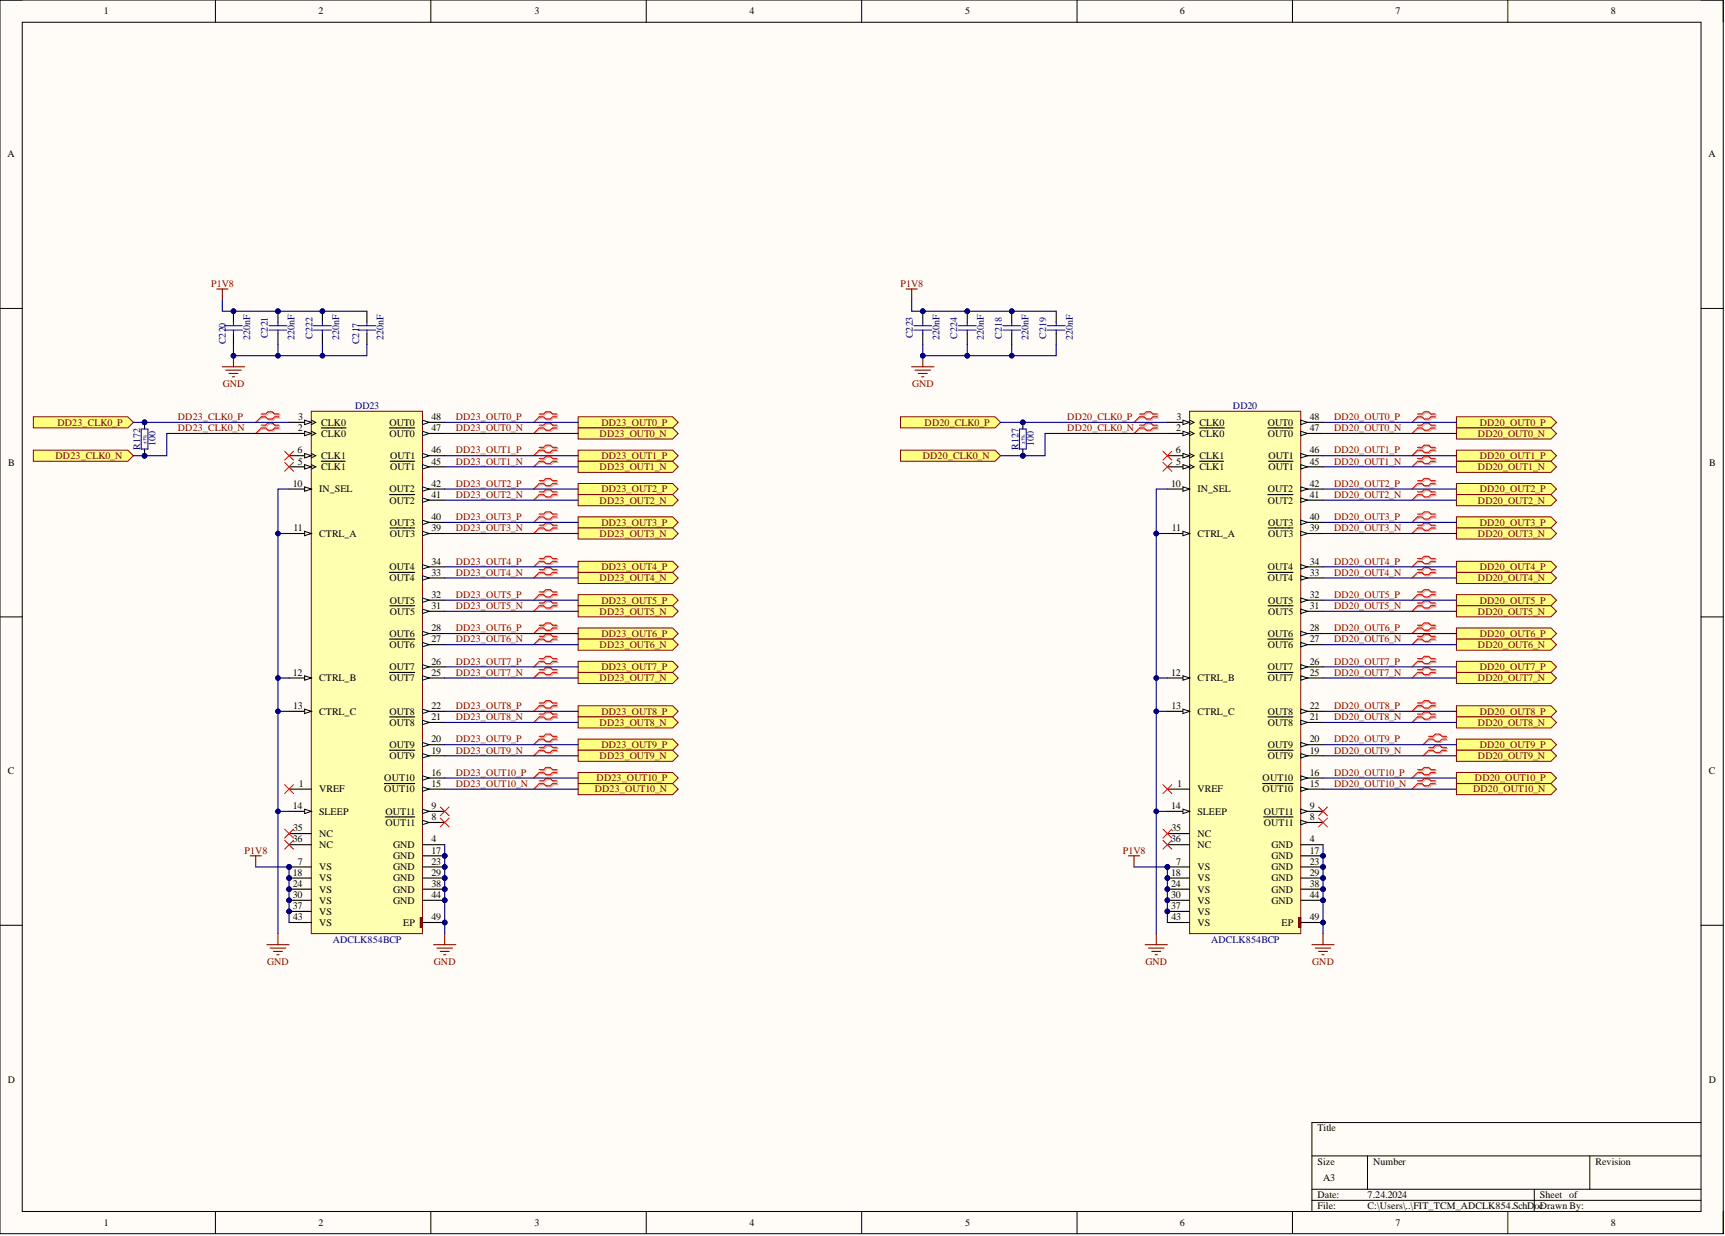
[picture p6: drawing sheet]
<svg xmlns="http://www.w3.org/2000/svg" width="393mm" height="282mm" viewBox="0 0 393 282" stroke-linecap="round" stroke-linejoin="round" font-family="sans-serif">
<defs><g id="words">
<g font-size="2.3">
<text x="23.7" y="3.3">1</text>
<text x="72.6" y="3.3">2</text>
<text x="121.9" y="3.3">3</text>
<text x="170.9" y="3.3">4</text>
<text x="220.1" y="3.3">5</text>
<text x="269.1" y="3.3">6</text>
<text x="318.2" y="3.3">7</text>
<text x="367.3" y="3.3">8</text>
<text x="1.7" y="35.9">A</text>
<text x="389.6" y="35.9">A</text>
<text x="68" y="95.8">3</text>
<text x="98.4" y="95.8">48</text>
<text x="268.3" y="95.8">3</text>
<text x="298.6" y="95.8">48</text>
<text x="67.9" y="98.3">2</text>
<text x="73.3" y="99.6">CLK0</text>
<text x="73.3" y="97.1">CLK0</text>
<text x="88.8" y="99.6">OUT0</text>
<text x="88.8" y="97.1">OUT0</text>
<text x="98.4" y="98.3">47</text>
<text x="268.2" y="98.3">2</text>
<text x="273.5" y="99.6">CLK0</text>
<text x="273.5" y="97.1">CLK0</text>
<text x="289.1" y="99.6">OUT0</text>
<text x="289.1" y="97.1">OUT0</text>
<text x="298.6" y="98.3">47</text>
<text x="1.9" y="106.3">B</text>
<text x="67.9" y="103.4">6</text>
<text x="67.9" y="106">5</text>
<text x="73.3" y="107.2">CLK1</text>
<text x="73.3" y="104.7">CLK1</text>
<text x="89" y="107.2">OUT1</text>
<text x="89" y="104.7">OUT1</text>
<text x="98.4" y="106">45</text>
<text x="98.4" y="103.4">46</text>
<text x="268.1" y="103.4">6</text>
<text x="268.2" y="106">5</text>
<text x="273.5" y="107.2">CLK1</text>
<text x="273.5" y="104.7">CLK1</text>
<text x="289.3" y="107.2">OUT1</text>
<text x="289.3" y="104.7">OUT1</text>
<text x="298.6" y="106">45</text>
<text x="298.6" y="103.4">46</text>
<text x="389.7" y="106.3">B</text>
<text x="66.8" y="111">10</text>
<text x="72.8" y="112.3">IN_SEL</text>
<text x="88.8" y="112.3">OUT2</text>
<text x="98.4" y="113.6">41</text>
<text x="98.4" y="111">42</text>
<text x="267" y="111">10</text>
<text x="273" y="112.3">IN_SEL</text>
<text x="289.1" y="112.3">OUT2</text>
<text x="298.6" y="113.6">41</text>
<text x="298.6" y="111">42</text>
<text x="88.8" y="114.8">OUT2</text>
<text x="88.9" y="119.9">OUT3</text>
<text x="98.4" y="118.6">40</text>
<text x="289.1" y="114.8">OUT2</text>
<text x="289.2" y="119.9">OUT3</text>
<text x="298.6" y="118.6">40</text>
<text x="66.9" y="121.2">11</text>
<text x="72.8" y="122.4">CTRL_A</text>
<text x="88.9" y="122.4">OUT3</text>
<text x="98.4" y="121.2">39</text>
<text x="267.2" y="121.2">11</text>
<text x="273" y="122.4">CTRL_A</text>
<text x="289.2" y="122.4">OUT3</text>
<text x="298.6" y="121.2">39</text>
<text x="88.8" y="130">OUT4</text>
<text x="98.4" y="131.3">33</text>
<text x="98.4" y="128.8">34</text>
<text x="289.1" y="130">OUT4</text>
<text x="298.6" y="131.3">33</text>
<text x="298.6" y="128.8">34</text>
<text x="88.8" y="132.6">OUT4</text>
<text x="88.9" y="137.6">OUT5</text>
<text x="98.4" y="136.4">32</text>
<text x="289.1" y="132.6">OUT4</text>
<text x="289.2" y="137.6">OUT5</text>
<text x="298.6" y="136.4">32</text>
<text x="88.9" y="140.2">OUT5</text>
<text x="98.4" y="138.9">31</text>
<text x="98.4" y="144">28</text>
<text x="289.2" y="140.2">OUT5</text>
<text x="298.6" y="138.9">31</text>
<text x="298.6" y="144">28</text>
<text x="88.8" y="147.8">OUT6</text>
<text x="88.8" y="145.2">OUT6</text>
<text x="98.4" y="146.5">27</text>
<text x="289.1" y="147.8">OUT6</text>
<text x="289.1" y="145.2">OUT6</text>
<text x="298.6" y="146.5">27</text>
<text x="66.8" y="154.1">12</text>
<text x="72.8" y="155.4">CTRL_B</text>
<text x="88.8" y="155.4">OUT7</text>
<text x="88.8" y="152.8">OUT7</text>
<text x="98.4" y="154.1">25</text>
<text x="98.4" y="151.6">26</text>
<text x="267" y="154.1">12</text>
<text x="273" y="155.4">CTRL_B</text>
<text x="289.1" y="155.4">OUT7</text>
<text x="289.1" y="152.8">OUT7</text>
<text x="298.6" y="154.1">25</text>
<text x="298.6" y="151.6">26</text>
<text x="66.8" y="161.7">13</text>
<text x="98.4" y="161.7">22</text>
<text x="267.1" y="161.7">13</text>
<text x="298.6" y="161.7">22</text>
<text x="72.8" y="163">CTRL_C</text>
<text x="88.8" y="165.5">OUT8</text>
<text x="88.8" y="163">OUT8</text>
<text x="98.4" y="164.2">21</text>
<text x="273" y="163">CTRL_C</text>
<text x="289.1" y="165.5">OUT8</text>
<text x="289.1" y="163">OUT8</text>
<text x="298.6" y="164.2">21</text>
<text x="88.8" y="173.1">OUT9</text>
<text x="88.8" y="170.6">OUT9</text>
<text x="98.4" y="171.9">19</text>
<text x="98.4" y="169.3">20</text>
<text x="289.1" y="173.1">OUT9</text>
<text x="289.1" y="170.6">OUT9</text>
<text x="298.6" y="171.9">19</text>
<text x="298.6" y="169.3">20</text>
<text x="1.8" y="176.6">C</text>
<text x="68.1" y="179.5">1</text>
<text x="87.6" y="178.2">OUT10</text>
<text x="98.4" y="179.5">15</text>
<text x="98.4" y="176.9">16</text>
<text x="268.4" y="179.5">1</text>
<text x="287.9" y="178.2">OUT10</text>
<text x="298.6" y="179.5">15</text>
<text x="298.6" y="176.9">16</text>
<text x="389.7" y="176.6">C</text>
<text x="66.8" y="184.5">14</text>
<text x="72.8" y="180.7">VREF</text>
<text x="72.8" y="185.8">SLEEP</text>
<text x="87.6" y="180.7">OUT10</text>
<text x="87.9" y="185.8">OUT11</text>
<text x="98.4" y="184.5">9</text>
<text x="267" y="184.5">14</text>
<text x="273" y="180.7">VREF</text>
<text x="273" y="185.8">SLEEP</text>
<text x="287.9" y="180.7">OUT10</text>
<text x="288.2" y="185.8">OUT11</text>
<text x="298.6" y="184.5">9</text>
<text x="66.8" y="189.6">35</text>
<text x="72.8" y="190.9">NC</text>
<text x="87.9" y="188.3">OUT11</text>
<text x="98.4" y="187.1">8</text>
<text x="267.1" y="189.6">35</text>
<text x="273" y="190.9">NC</text>
<text x="288.2" y="188.3">OUT11</text>
<text x="298.6" y="187.1">8</text>
<text x="66.8" y="192.1">36</text>
<text x="67.9" y="197.2">7</text>
<text x="72.8" y="193.4">NC</text>
<text x="89.7" y="193.4">GND</text>
<text x="89.7" y="195.9">GND</text>
<text x="98.4" y="192.1">4</text>
<text x="98.4" y="197.2">23</text>
<text x="98.4" y="194.7">17</text>
<text x="267" y="192.1">36</text>
<text x="268.2" y="197.2">7</text>
<text x="273" y="193.4">NC</text>
<text x="289.9" y="193.4">GND</text>
<text x="289.9" y="195.9">GND</text>
<text x="298.6" y="192.1">4</text>
<text x="298.6" y="197.2">23</text>
<text x="298.6" y="194.7">17</text>
<text x="66.8" y="202.3">24</text>
<text x="66.8" y="199.7">18</text>
<text x="72.8" y="198.5">VS</text>
<text x="72.8" y="203.5">VS</text>
<text x="72.8" y="201">VS</text>
<text x="89.7" y="198.5">GND</text>
<text x="89.7" y="201">GND</text>
<text x="89.7" y="203.5">GND</text>
<text x="98.4" y="199.7">29</text>
<text x="98.4" y="202.3">38</text>
<text x="267" y="202.3">24</text>
<text x="267" y="199.7">18</text>
<text x="273" y="198.5">VS</text>
<text x="273" y="203.5">VS</text>
<text x="273" y="201">VS</text>
<text x="289.9" y="198.5">GND</text>
<text x="289.9" y="201">GND</text>
<text x="289.9" y="203.5">GND</text>
<text x="298.6" y="199.7">29</text>
<text x="298.6" y="202.3">38</text>
<text x="66.8" y="204.8">30</text>
<text x="66.8" y="207.3">37</text>
<text x="66.8" y="209.9">43</text>
<text x="72.8" y="206.1">VS</text>
<text x="72.8" y="208.6">VS</text>
<text x="89.7" y="206.1">GND</text>
<text x="98.4" y="209.9">49</text>
<text x="98.4" y="204.8">44</text>
<text x="267" y="204.8">30</text>
<text x="267" y="207.3">37</text>
<text x="267.1" y="209.9">43</text>
<text x="273" y="206.1">VS</text>
<text x="273" y="208.6">VS</text>
<text x="289.9" y="206.1">GND</text>
<text x="298.6" y="209.9">49</text>
<text x="298.6" y="204.8">44</text>
<text x="72.8" y="211.1">VS</text>
<text x="91.9" y="211.1">EP</text>
<text x="273" y="211.1">VS</text>
<text x="292.2" y="211.1">EP</text>
<text x="1.8" y="247">D</text>
<text x="389.7" y="247">D</text>
<text x="300.4" y="258">Title</text>
<text x="300.4" y="265.6">Size</text>
<text x="301.7" y="269.4">A3</text>
<text x="313.1" y="265.6">Number</text>
<text x="363.8" y="265.6">Revision</text>
<text x="300.4" y="273.2">Date:</text>
<text x="300.4" y="275.8">File:</text>
<text x="311.8" y="273.2">7.24.2024</text>
<text x="311.8" y="275.8">C:\Users\..\FIT_TCM_ADCLK854.SchD</text>
<text x="349.9" y="275.8">ocDrawn By:</text>
<text x="351.1" y="273.2">Sheet of</text>
<text x="23.7" y="279.6">1</text>
<text x="72.6" y="279.6">2</text>
<text x="121.9" y="279.6">3</text>
<text x="170.9" y="279.6">4</text>
<text x="220.1" y="279.6">5</text>
<text x="269.1" y="279.6">6</text>
<text x="318.2" y="279.6">7</text>
<text x="367.3" y="279.6">8</text>
</g>
<g font-size="2.3" fill="#800000">
<text x="48.2" y="65.4">P1V8</text>
<text x="205.3" y="65.4">P1V8</text>
<text x="50.8" y="88.2">GND</text>
<text x="208" y="88.2">GND</text>
<text x="40.6" y="95.8">DD23_CLK0_P</text>
<text x="103.9" y="95.8">DD23_OUT0_P</text>
<text x="243.4" y="95.8">DD20_CLK0_P</text>
<text x="304.2" y="95.8">DD20_OUT0_P</text>
<text x="13.1" y="97.1">DD23_CLK0_P</text>
<text x="40.6" y="98.3">DD23_CLK0_N</text>
<text x="103.9" y="98.3">DD23_OUT0_N</text>
<text x="136.7" y="99.6">DD23_OUT0_N</text>
<text x="137.2" y="97.1">DD23_OUT0_P</text>
<text x="210.8" y="97.1">DD20_CLK0_P</text>
<text x="243.4" y="98.3">DD20_CLK0_N</text>
<text x="304.2" y="98.3">DD20_OUT0_N</text>
<text x="337" y="99.6">DD20_OUT0_N</text>
<text x="337.4" y="97.1">DD20_OUT0_P</text>
<text x="12.7" y="104.7">DD23_CLK0_N</text>
<text x="103.9" y="103.4">DD23_OUT1_P</text>
<text x="103.9" y="106">DD23_OUT1_N</text>
<text x="136.7" y="107.2">DD23_OUT1_N</text>
<text x="137.2" y="104.7">DD23_OUT1_P</text>
<text x="210.4" y="104.7">DD20_CLK0_N</text>
<text x="304.2" y="103.4">DD20_OUT1_P</text>
<text x="304.2" y="106">DD20_OUT1_N</text>
<text x="337" y="107.2">DD20_OUT1_N</text>
<text x="337.4" y="104.7">DD20_OUT1_P</text>
<text x="103.9" y="111">DD23_OUT2_P</text>
<text x="103.9" y="113.6">DD23_OUT2_N</text>
<text x="137.2" y="112.3">DD23_OUT2_P</text>
<text x="304.2" y="111">DD20_OUT2_P</text>
<text x="304.2" y="113.6">DD20_OUT2_N</text>
<text x="337.4" y="112.3">DD20_OUT2_P</text>
<text x="103.9" y="118.6">DD23_OUT3_P</text>
<text x="136.7" y="114.8">DD23_OUT2_N</text>
<text x="137.2" y="119.9">DD23_OUT3_P</text>
<text x="304.2" y="118.6">DD20_OUT3_P</text>
<text x="337" y="114.8">DD20_OUT2_N</text>
<text x="337.4" y="119.9">DD20_OUT3_P</text>
<text x="103.9" y="121.2">DD23_OUT3_N</text>
<text x="136.7" y="122.4">DD23_OUT3_N</text>
<text x="304.2" y="121.2">DD20_OUT3_N</text>
<text x="337" y="122.4">DD20_OUT3_N</text>
<text x="103.9" y="128.8">DD23_OUT4_P</text>
<text x="103.9" y="131.3">DD23_OUT4_N</text>
<text x="137.2" y="130">DD23_OUT4_P</text>
<text x="304.2" y="128.8">DD20_OUT4_P</text>
<text x="304.2" y="131.3">DD20_OUT4_N</text>
<text x="337.4" y="130">DD20_OUT4_P</text>
<text x="103.9" y="136.4">DD23_OUT5_P</text>
<text x="136.7" y="132.6">DD23_OUT4_N</text>
<text x="137.2" y="137.6">DD23_OUT5_P</text>
<text x="304.2" y="136.4">DD20_OUT5_P</text>
<text x="337" y="132.6">DD20_OUT4_N</text>
<text x="337.4" y="137.6">DD20_OUT5_P</text>
<text x="103.9" y="144">DD23_OUT6_P</text>
<text x="103.9" y="138.9">DD23_OUT5_N</text>
<text x="136.7" y="140.2">DD23_OUT5_N</text>
<text x="304.2" y="144">DD20_OUT6_P</text>
<text x="304.2" y="138.9">DD20_OUT5_N</text>
<text x="337" y="140.2">DD20_OUT5_N</text>
<text x="103.9" y="146.5">DD23_OUT6_N</text>
<text x="136.7" y="147.8">DD23_OUT6_N</text>
<text x="137.2" y="145.2">DD23_OUT6_P</text>
<text x="304.2" y="146.5">DD20_OUT6_N</text>
<text x="337" y="147.8">DD20_OUT6_N</text>
<text x="337.4" y="145.2">DD20_OUT6_P</text>
<text x="103.9" y="151.6">DD23_OUT7_P</text>
<text x="103.9" y="154.1">DD23_OUT7_N</text>
<text x="136.7" y="155.4">DD23_OUT7_N</text>
<text x="137.2" y="152.8">DD23_OUT7_P</text>
<text x="304.2" y="151.6">DD20_OUT7_P</text>
<text x="304.2" y="154.1">DD20_OUT7_N</text>
<text x="337" y="155.4">DD20_OUT7_N</text>
<text x="337.4" y="152.8">DD20_OUT7_P</text>
<text x="103.9" y="161.7">DD23_OUT8_P</text>
<text x="304.2" y="161.7">DD20_OUT8_P</text>
<text x="103.9" y="164.2">DD23_OUT8_N</text>
<text x="136.7" y="165.5">DD23_OUT8_N</text>
<text x="137.2" y="163">DD23_OUT8_P</text>
<text x="304.2" y="164.2">DD20_OUT8_N</text>
<text x="337" y="165.5">DD20_OUT8_N</text>
<text x="337.4" y="163">DD20_OUT8_P</text>
<text x="103.9" y="169.3">DD23_OUT9_P</text>
<text x="103.9" y="171.9">DD23_OUT9_N</text>
<text x="136.7" y="173.1">DD23_OUT9_N</text>
<text x="137.2" y="170.6">DD23_OUT9_P</text>
<text x="304.2" y="169.3">DD20_OUT9_P</text>
<text x="304.2" y="171.9">DD20_OUT9_N</text>
<text x="337" y="173.1">DD20_OUT9_N</text>
<text x="337.4" y="170.6">DD20_OUT9_P</text>
<text x="103.9" y="179.5">DD23_OUT10_N</text>
<text x="103.9" y="176.9">DD23_OUT10_P</text>
<text x="136.1" y="178.2">DD23_OUT10_P</text>
<text x="304.2" y="179.5">DD20_OUT10_N</text>
<text x="304.2" y="176.9">DD20_OUT10_P</text>
<text x="336.3" y="178.2">DD20_OUT10_P</text>
<text x="135.6" y="180.7">DD23_OUT10_N</text>
<text x="335.9" y="180.7">DD20_OUT10_N</text>
<text x="55.8" y="194.7">P1V8</text>
<text x="256.1" y="194.7">P1V8</text>
<text x="60.9" y="220">GND</text>
<text x="99" y="220">GND</text>
<text x="261.2" y="220">GND</text>
<text x="299.2" y="220">GND</text>
</g>
<g font-size="2.3" fill="#000080">
<text x="51.5" y="74.7" transform="rotate(-90 51.5 74.7)">0</text>
<text x="57" y="77.6" transform="rotate(-90 57 77.6)">220nF</text>
<text x="61.1" y="77.1" transform="rotate(-90 61.1 77.1)">C221</text>
<text x="67.2" y="77.6" transform="rotate(-90 67.2 77.6)">220nF</text>
<text x="71.2" y="77.2" transform="rotate(-90 71.2 77.2)">C222</text>
<text x="77.3" y="77.6" transform="rotate(-90 77.3 77.6)">220nF</text>
<text x="81.9" y="74.7" transform="rotate(-90 81.9 74.7)">7</text>
<text x="87.5" y="77.6" transform="rotate(-90 87.5 77.6)">220nF</text>
<text x="208.1" y="77.1" transform="rotate(-90 208.1 77.1)">C223</text>
<text x="214.2" y="77.6" transform="rotate(-90 214.2 77.6)">220nF</text>
<text x="218.3" y="77.2" transform="rotate(-90 218.3 77.2)">C224</text>
<text x="224.4" y="77.6" transform="rotate(-90 224.4 77.6)">220nF</text>
<text x="228.4" y="77.2" transform="rotate(-90 228.4 77.2)">C218</text>
<text x="234.5" y="77.6" transform="rotate(-90 234.5 77.6)">220nF</text>
<text x="238.6" y="77.2" transform="rotate(-90 238.6 77.2)">C219</text>
<text x="244.6" y="77.6" transform="rotate(-90 244.6 77.6)">220nF</text>
<text x="51.5" y="78.5" transform="rotate(-90 51.5 78.5)">C22</text>
<text x="81.9" y="78.5" transform="rotate(-90 81.9 78.5)">C21</text>
<text x="81" y="93.3">DD23</text>
<text x="281.2" y="93.3">DD20</text>
<text x="35.5" y="101.8" transform="rotate(-90 35.5 101.8)">100</text>
<text x="235.8" y="101.8" transform="rotate(-90 235.8 101.8)">100</text>
<text x="31.9" y="102.6" transform="rotate(-90 31.9 102.6)">R172</text>
<text x="232.2" y="102.6" transform="rotate(-90 232.2 102.6)">R127</text>
<text x="75.9" y="214.9">ADCLK854BCP</text>
<text x="276.2" y="214.9">ADCLK854BCP</text>
</g>
<g font-size="1.1" fill="#000080">
<text x="33.4" y="101.2" transform="rotate(-90 33.4 101.2)">±1%</text>
<text x="233.7" y="101.2" transform="rotate(-90 233.7 101.2)">±1%</text>
</g>
</g></defs>
<path d="M0 0h393v281.3h-393z" fill-rule="evenodd" fill="#fffcf8"/>
<path d="M0 0h393v281.3h-393z" fill="none" stroke="#000" stroke-width=".23"/>
<path d="M5.1 5.1h382.8v271.2h-382.8z" fill-rule="evenodd" fill="#fffcf8"/>
<g fill="none" stroke="#000" stroke-width=".23">
<path d="M0 0h5.1M5.1 5.1h382.8v271.2h-382.8zM49.1 0v5.1M98.2 0v5.1M147.4 0v5.1M196.5 0v5.1M245.6 0v5.1M294.7 0v5.1M343.8 0v5.1M387.9 0h5.1v5.1M0 70.3h5.1M387.9 70.3h5.1"/>
<path d="M0 140.7h5.1M387.9 140.7h5.1M0 211h5.1M387.9 211h5.1M387.9 256h-88.7v20.3M49.1 276.3v5M98.2 276.3v5M147.4 276.3v5M196.5 276.3v5M245.6 276.3v5M294.7 276.3v5M299.2 263.6h88.7"/>
<path d="M299.2 271.2h88.7M299.2 273.7h88.7M311.8 263.6v7.6M343.8 276.3v5M349.9 271.2v5.1M362.5 263.6v7.6M393 276.3v5"/>
</g>
<circle cx="53.2" cy="71" r=".51" fill="#000080"/>
<circle cx="53.2" cy="71" r=".51" fill="none" stroke="#000080" stroke-width=".23"/>
<path d="M53.2 71v2.5M53.2 76v2.6" fill="none" stroke="#000" stroke-width=".25"/>
<circle cx="53.2" cy="71" r=".51" fill="#000080"/>
<circle cx="53.2" cy="71" r=".51" fill="none" stroke="#000080" stroke-width=".23"/>
<path d="M51.2 74.3h4.1M51.2 75.3h4.1M53.2 73.5v.8M53.2 75.3v.7M81.6 74.3h4.1M81.6 75.3h4.1M83.7 73.5v.8M83.7 75.3v.7" fill="none" stroke="#00f" stroke-width=".25"/>
<path d="M83.7 71v2.5M83.7 76v2.6" fill="none" stroke="#000" stroke-width=".25"/>
<circle cx="230.7" cy="71" r=".51" fill="#000080"/>
<circle cx="230.7" cy="71" r=".51" fill="none" stroke="#000080" stroke-width=".23"/>
<path d="M230.7 71v2.5M230.7 76v2.6" fill="none" stroke="#000" stroke-width=".25"/>
<circle cx="230.7" cy="71" r=".51" fill="#000080"/>
<circle cx="230.7" cy="71" r=".51" fill="none" stroke="#000080" stroke-width=".23"/>
<path d="M228.7 74.3h4M228.7 75.3h4M230.7 73.5v.8M230.7 75.3v.7" fill="none" stroke="#00f" stroke-width=".25"/>
<circle cx="63.4" cy="71" r=".51" fill="#000080"/>
<circle cx="63.4" cy="71" r=".51" fill="none" stroke="#000080" stroke-width=".23"/>
<path d="M63.4 71v2.5M63.4 76v2.6" fill="none" stroke="#000" stroke-width=".25"/>
<circle cx="63.4" cy="71" r=".51" fill="#000080"/>
<circle cx="63.4" cy="71" r=".51" fill="none" stroke="#000080" stroke-width=".23"/>
<path d="M61.4 74.3h4M61.4 75.3h4M63.4 73.5v.8M63.4 75.3v.7" fill="none" stroke="#00f" stroke-width=".25"/>
<circle cx="73.5" cy="71" r=".51" fill="#000080"/>
<circle cx="73.5" cy="71" r=".51" fill="none" stroke="#000080" stroke-width=".23"/>
<path d="M73.5 71v2.5M73.5 76v2.6" fill="none" stroke="#000" stroke-width=".25"/>
<circle cx="73.5" cy="71" r=".51" fill="#000080"/>
<circle cx="73.5" cy="71" r=".51" fill="none" stroke="#000080" stroke-width=".23"/>
<path d="M71.5 74.3h4M71.5 75.3h4M73.5 73.5v.8M73.5 75.3v.7" fill="none" stroke="#00f" stroke-width=".25"/>
<circle cx="210.4" cy="71" r=".51" fill="#000080"/>
<circle cx="210.4" cy="71" r=".51" fill="none" stroke="#000080" stroke-width=".23"/>
<path d="M210.4 71v2.5M210.4 76v2.6" fill="none" stroke="#000" stroke-width=".25"/>
<circle cx="210.4" cy="71" r=".51" fill="#000080"/>
<circle cx="210.4" cy="71" r=".51" fill="none" stroke="#000080" stroke-width=".23"/>
<path d="M208.4 74.3h4M208.4 75.3h4M210.4 73.5v.8M210.4 75.3v.7" fill="none" stroke="#00f" stroke-width=".25"/>
<circle cx="220.6" cy="71" r=".51" fill="#000080"/>
<circle cx="220.6" cy="71" r=".51" fill="none" stroke="#000080" stroke-width=".23"/>
<path d="M220.6 71v2.5M220.6 76v2.6" fill="none" stroke="#000" stroke-width=".25"/>
<circle cx="220.6" cy="71" r=".51" fill="#000080"/>
<circle cx="220.6" cy="71" r=".51" fill="none" stroke="#000080" stroke-width=".23"/>
<path d="M218.5 74.3h4.1M218.5 75.3h4.1M220.6 73.5v.8M220.6 75.3v.7M238.8 74.3h4.1M238.8 75.3h4.1M240.8 73.5v.8M240.8 75.3v.7" fill="none" stroke="#00f" stroke-width=".25"/>
<path d="M240.8 71v2.5M240.8 76v2.6" fill="none" stroke="#000" stroke-width=".25"/>
<circle cx="233.2" cy="103.9" r=".51" fill="#000080"/>
<circle cx="233.2" cy="103.9" r=".51" fill="none" stroke="#000080" stroke-width=".23"/>
<circle cx="233.2" cy="96.3" r=".51" fill="#000080"/>
<circle cx="233.2" cy="96.3" r=".51" fill="none" stroke="#000080" stroke-width=".23"/>
<path d="M233.2 102.4v1.5" fill="none" stroke="#000" stroke-width=".25"/>
<circle cx="233.2" cy="103.9" r=".51" fill="#000080"/>
<circle cx="233.2" cy="103.9" r=".51" fill="none" stroke="#000080" stroke-width=".23"/>
<path d="M233.2 96.3v1.5" fill="none" stroke="#000" stroke-width=".25"/>
<circle cx="233.2" cy="96.3" r=".51" fill="#000080"/>
<circle cx="233.2" cy="96.3" r=".51" fill="none" stroke="#000080" stroke-width=".23"/>
<path d="M232.5 97.8h1.5v4.6h-1.5z" fill="none" stroke="#00f" stroke-width=".25"/>
<circle cx="33" cy="103.9" r=".51" fill="#000080"/>
<circle cx="33" cy="103.9" r=".51" fill="none" stroke="#000080" stroke-width=".23"/>
<circle cx="33" cy="96.3" r=".51" fill="#000080"/>
<circle cx="33" cy="96.3" r=".51" fill="none" stroke="#000080" stroke-width=".23"/>
<path d="M33 102.4v1.5" fill="none" stroke="#000" stroke-width=".25"/>
<circle cx="33" cy="103.9" r=".51" fill="#000080"/>
<circle cx="33" cy="103.9" r=".51" fill="none" stroke="#000080" stroke-width=".23"/>
<path d="M33 96.3v1.5" fill="none" stroke="#000" stroke-width=".25"/>
<circle cx="33" cy="96.3" r=".51" fill="#000080"/>
<circle cx="33" cy="96.3" r=".51" fill="none" stroke="#000080" stroke-width=".23"/>
<path d="M32.2 97.8h1.5v4.6h-1.5z" fill="none" stroke="#00f" stroke-width=".25"/>
<path d="M59.8 94.7h1l.6-.5h1l.5 .5h1M59.8 95.3h1l.6 .5h1l.5-.5h1M59.8 97.2h1l.6-.5h1l.5 .5h1M59.8 97.8h1l.6 .5h1l.5-.5h1M260.1 94.7h1l.5-.5h1l.6 .5h1M260.1 95.3h1l.5 .5h1l.6-.5h1M260.1 97.2h1l.5-.5h1l.6 .5h1M260.1 97.8h1l.5 .5h1l.6-.5h1" fill="none" stroke="#d0a19e" stroke-width=".25"/>
<path d="M59.8 95.3l-1.5 1M59.8 97.8l-1.5 1.1M260.1 95.3l-1.5 1M260.1 97.8l-1.5 1.1" fill="none" stroke="#d0a19e" stroke-width=".23"/>
<path d="M59.6 94.4h1l.5-.5h1l.5 .5h1M59.6 95.1h1l.5 .5h1l.5-.5h1M59.6 97h1l.5-.6h1l.5 .6h1M59.6 97.6h1l.5 .5h1l.5-.5h1M259.9 94.4h1l.5-.5h1l.5 .5h1M259.9 95.1h1l.5 .5h1l.5-.5h1M259.9 97h1l.5-.6h1l.5 .6h1M259.9 97.6h1l.5 .5h1l.5-.5h1" fill="none" stroke="#f00" stroke-width=".25"/>
<path d="M59.6 95.1l-1.3 1.2M59.6 97.6l-1.3 1.3M259.9 95.1l-1.3 1.2M259.9 97.6l-1.3 1.3" fill="none" stroke="#f00" stroke-width=".23"/>
<path d="M49.4 65.9h2.6M50.7 65.9v2.5M50.7 83.6h5.1M51.5 84.4h3.5M52.2 85.2h2.1M53 85.9h.5M53.2 81.1v2.5" fill="none" stroke="#800000" stroke-width=".25"/>
<circle cx="53.2" cy="81.1" r=".51" fill="#000080"/>
<circle cx="53.2" cy="81.1" r=".51" fill="none" stroke="#000080" stroke-width=".23"/>
<path d="M206.6 65.9h2.6M207.9 65.9v2.5" fill="none" stroke="#800000" stroke-width=".25"/>
<circle cx="65.9" cy="197.7" r=".51" fill="#000080"/>
<circle cx="65.9" cy="197.7" r=".51" fill="none" stroke="#000080" stroke-width=".23"/>
<circle cx="65.9" cy="202.8" r=".51" fill="#000080"/>
<circle cx="65.9" cy="202.8" r=".51" fill="none" stroke="#000080" stroke-width=".23"/>
<circle cx="101.4" cy="197.7" r=".51" fill="#000080"/>
<circle cx="101.4" cy="197.7" r=".51" fill="none" stroke="#000080" stroke-width=".23"/>
<circle cx="101.4" cy="210.4" r=".51" fill="#000080"/>
<circle cx="101.4" cy="210.4" r=".51" fill="none" stroke="#000080" stroke-width=".23"/>
<circle cx="101.4" cy="200.2" r=".51" fill="#000080"/>
<circle cx="101.4" cy="200.2" r=".51" fill="none" stroke="#000080" stroke-width=".23"/>
<circle cx="65.9" cy="205.3" r=".51" fill="#000080"/>
<circle cx="65.9" cy="205.3" r=".51" fill="none" stroke="#000080" stroke-width=".23"/>
<circle cx="101.4" cy="205.3" r=".51" fill="#000080"/>
<circle cx="101.4" cy="205.3" r=".51" fill="none" stroke="#000080" stroke-width=".23"/>
<circle cx="65.9" cy="207.8" r=".51" fill="#000080"/>
<circle cx="65.9" cy="207.8" r=".51" fill="none" stroke="#000080" stroke-width=".23"/>
<circle cx="101.4" cy="202.8" r=".51" fill="#000080"/>
<circle cx="101.4" cy="202.8" r=".51" fill="none" stroke="#000080" stroke-width=".23"/>
<circle cx="65.9" cy="200.2" r=".51" fill="#000080"/>
<circle cx="65.9" cy="200.2" r=".51" fill="none" stroke="#000080" stroke-width=".23"/>
<circle cx="101.4" cy="195.2" r=".51" fill="#000080"/>
<circle cx="101.4" cy="195.2" r=".51" fill="none" stroke="#000080" stroke-width=".23"/>
<path d="M71 93.8h25.3v119.1h-25.3z" fill-rule="evenodd" fill="#ffffb0"/>
<path d="M71 93.8h25.3v119.1h-25.3z" fill="none" stroke="#800000" stroke-width=".23"/>
<path d="M65.9 98.9h5.1M65.9 180h5.1" fill="none" stroke="#000" stroke-width=".25"/>
<path d="M69.5 98.3l1.5 .6-1.5 .5z" fill="#f8fcff"/>
<path d="M69.5 98.3l1.5 .6-1.5 .5zM71 98.3l1 .6-1 .5" fill="none" stroke="#000" stroke-width=".23"/>
<path d="M65.9 96.3h5.1M73.3 97.6h5.6" fill="none" stroke="#000" stroke-width=".25"/>
<path d="M69.5 95.8l1.5 .5-1.5 .5z" fill="#f8fcff"/>
<path d="M69.5 95.8l1.5 .5-1.5 .5zM71 95.8l1 .5-1 .5" fill="none" stroke="#000" stroke-width=".23"/>
<path d="M65.9 121.7h5.1M96.3 192.6h5.1" fill="none" stroke="#000" stroke-width=".25"/>
<path d="M69.5 121.2l1.5 .5-1.5 .5z" fill="#f8fcff"/>
<path d="M69.5 121.2l1.5 .5-1.5 .5z" fill="none" stroke="#000" stroke-width=".23"/>
<path d="M65.9 154.6h5.1" fill="none" stroke="#000" stroke-width=".25"/>
<path d="M69.5 154.1l1.5 .5-1.5 .5z" fill="#f8fcff"/>
<path d="M69.5 154.1l1.5 .5-1.5 .5z" fill="none" stroke="#000" stroke-width=".23"/>
<path d="M65.9 185h5.1" fill="none" stroke="#000" stroke-width=".25"/>
<path d="M69.5 184.5l1.5 .5-1.5 .5z" fill="#f8fcff"/>
<path d="M69.5 184.5l1.5 .5-1.5 .5z" fill="none" stroke="#000" stroke-width=".23"/>
<path d="M96.3 139.4h5.1" fill="none" stroke="#000" stroke-width=".25"/>
<path d="M96.3 138.9l1.6 .5-1.6 .5z" fill="#f8fcff"/>
<path d="M96.3 138.9l1.6 .5-1.6 .5z" fill="none" stroke="#000" stroke-width=".23"/>
<path d="M88.9 138.1h5.7M96.3 136.9h5.1" fill="none" stroke="#000" stroke-width=".25"/>
<path d="M96.3 136.4l1.6 .5-1.6 .5z" fill="#f8fcff"/>
<path d="M96.3 136.4l1.6 .5-1.6 .5z" fill="none" stroke="#000" stroke-width=".23"/>
<path d="M65.9 111.5h5.1" fill="none" stroke="#000" stroke-width=".25"/>
<path d="M69.5 111l1.5 .5-1.5 .5z" fill="#f8fcff"/>
<path d="M69.5 111l1.5 .5-1.5 .5z" fill="none" stroke="#000" stroke-width=".23"/>
<path d="M96.3 131.8h5.1" fill="none" stroke="#000" stroke-width=".25"/>
<path d="M96.3 131.3l1.6 .5-1.6 .5z" fill="#f8fcff"/>
<path d="M96.3 131.3l1.6 .5-1.6 .5z" fill="none" stroke="#000" stroke-width=".23"/>
<path d="M88.8 130.5h5.8M96.3 129.3h5.1" fill="none" stroke="#000" stroke-width=".25"/>
<path d="M96.3 128.8l1.6 .5-1.6 .5z" fill="#f8fcff"/>
<path d="M96.3 128.8l1.6 .5-1.6 .5z" fill="none" stroke="#000" stroke-width=".23"/>
<path d="M65.9 162.2h5.1" fill="none" stroke="#000" stroke-width=".25"/>
<path d="M69.5 161.7l1.5 .5-1.5 .5z" fill="#f8fcff"/>
<path d="M69.5 161.7l1.5 .5-1.5 .5z" fill="none" stroke="#000" stroke-width=".23"/>
<path d="M96.3 121.7h5.1" fill="none" stroke="#000" stroke-width=".25"/>
<path d="M96.3 121.2l1.6 .5-1.6 .5z" fill="#f8fcff"/>
<path d="M96.3 121.2l1.6 .5-1.6 .5z" fill="none" stroke="#000" stroke-width=".23"/>
<path d="M96.3 119.1h5.1M88.9 120.4h5.7" fill="none" stroke="#000" stroke-width=".25"/>
<path d="M96.3 118.6l1.6 .5-1.6 .5z" fill="#f8fcff"/>
<path d="M96.3 118.6l1.6 .5-1.6 .5z" fill="none" stroke="#000" stroke-width=".23"/>
<path d="M65.9 197.7h5.1" fill="none" stroke="#000" stroke-width=".25"/>
<circle cx="65.9" cy="197.7" r=".51" fill="#000080"/>
<circle cx="65.9" cy="197.7" r=".51" fill="none" stroke="#000080" stroke-width=".23"/>
<path d="M96.3 114.1h5.1" fill="none" stroke="#000" stroke-width=".25"/>
<path d="M96.3 113.6l1.6 .5-1.6 .5z" fill="#f8fcff"/>
<path d="M96.3 113.6l1.6 .5-1.6 .5z" fill="none" stroke="#000" stroke-width=".23"/>
<path d="M88.8 112.8h5.8M96.3 111.5h5.1" fill="none" stroke="#000" stroke-width=".25"/>
<path d="M96.3 111l1.6 .5-1.6 .5z" fill="#f8fcff"/>
<path d="M96.3 111l1.6 .5-1.6 .5z" fill="none" stroke="#000" stroke-width=".23"/>
<path d="M65.9 202.8h5.1" fill="none" stroke="#000" stroke-width=".25"/>
<circle cx="65.9" cy="202.8" r=".51" fill="#000080"/>
<circle cx="65.9" cy="202.8" r=".51" fill="none" stroke="#000080" stroke-width=".23"/>
<path d="M96.3 106.5h5.1" fill="none" stroke="#000" stroke-width=".25"/>
<path d="M96.3 106l1.6 .5-1.6 .5z" fill="#f8fcff"/>
<path d="M96.3 106l1.6 .5-1.6 .5z" fill="none" stroke="#000" stroke-width=".23"/>
<path d="M89 105.2h5.6M96.3 103.9h5.1" fill="none" stroke="#000" stroke-width=".25"/>
<path d="M96.3 103.4l1.6 .5-1.6 .5z" fill="#f8fcff"/>
<path d="M96.3 103.4l1.6 .5-1.6 .5z" fill="none" stroke="#000" stroke-width=".23"/>
<path d="M96.3 197.7h5.1" fill="none" stroke="#000" stroke-width=".25"/>
<circle cx="101.4" cy="197.7" r=".51" fill="#000080"/>
<circle cx="101.4" cy="197.7" r=".51" fill="none" stroke="#000080" stroke-width=".23"/>
<path d="M96.3 98.9h5.1" fill="none" stroke="#000" stroke-width=".25"/>
<path d="M96.3 98.3l1.6 .6-1.6 .5z" fill="#f8fcff"/>
<path d="M96.3 98.3l1.6 .6-1.6 .5z" fill="none" stroke="#000" stroke-width=".23"/>
<path d="M88.8 97.6h5.8M96.3 96.3h5.1" fill="none" stroke="#000" stroke-width=".25"/>
<path d="M96.3 95.8l1.6 .5-1.6 .5z" fill="#f8fcff"/>
<path d="M96.3 95.8l1.6 .5-1.6 .5z" fill="none" stroke="#000" stroke-width=".23"/>
<path d="M96.3 210.4h5.1" fill="none" stroke="#000" stroke-width=".25"/>
<circle cx="101.4" cy="210.4" r=".51" fill="#000080"/>
<circle cx="101.4" cy="210.4" r=".51" fill="none" stroke="#000080" stroke-width=".23"/>
<path d="M95.8 209.2h.5v2.3h-.5z" fill-rule="evenodd" fill="#800000"/>
<path d="M95.8 209.2h.5v2.3h-.5z" fill="none" stroke="#800000" stroke-width=".23"/>
<path d="M96.3 147h5.1" fill="none" stroke="#000" stroke-width=".25"/>
<path d="M96.3 146.5l1.6 .5-1.6 .5z" fill="#f8fcff"/>
<path d="M96.3 146.5l1.6 .5-1.6 .5z" fill="none" stroke="#000" stroke-width=".23"/>
<path d="M88.8 145.7h5.8M96.3 144.5h5.1" fill="none" stroke="#000" stroke-width=".25"/>
<path d="M96.3 144l1.6 .5-1.6 .5z" fill="#f8fcff"/>
<path d="M96.3 144l1.6 .5-1.6 .5z" fill="none" stroke="#000" stroke-width=".23"/>
<path d="M96.3 154.6h5.1" fill="none" stroke="#000" stroke-width=".25"/>
<path d="M96.3 154.1l1.6 .5-1.6 .5z" fill="#f8fcff"/>
<path d="M96.3 154.1l1.6 .5-1.6 .5z" fill="none" stroke="#000" stroke-width=".23"/>
<path d="M88.8 153.3h5.8M96.3 152.1h5.1" fill="none" stroke="#000" stroke-width=".25"/>
<path d="M96.3 151.6l1.6 .5-1.6 .5z" fill="#f8fcff"/>
<path d="M96.3 151.6l1.6 .5-1.6 .5z" fill="none" stroke="#000" stroke-width=".23"/>
<path d="M96.3 164.8h5.1" fill="none" stroke="#000" stroke-width=".25"/>
<path d="M96.3 164.2l1.6 .6-1.6 .5z" fill="#f8fcff"/>
<path d="M96.3 164.2l1.6 .6-1.6 .5z" fill="none" stroke="#000" stroke-width=".23"/>
<path d="M88.8 163.5h5.8M96.3 162.2h5.1" fill="none" stroke="#000" stroke-width=".25"/>
<path d="M96.3 161.7l1.6 .5-1.6 .5z" fill="#f8fcff"/>
<path d="M96.3 161.7l1.6 .5-1.6 .5z" fill="none" stroke="#000" stroke-width=".23"/>
<path d="M96.3 172.4h5.1" fill="none" stroke="#000" stroke-width=".25"/>
<path d="M96.3 171.9l1.6 .5-1.6 .5z" fill="#f8fcff"/>
<path d="M96.3 171.9l1.6 .5-1.6 .5z" fill="none" stroke="#000" stroke-width=".23"/>
<path d="M88.8 171.1h5.8M96.3 169.8h5.1" fill="none" stroke="#000" stroke-width=".25"/>
<path d="M96.3 169.3l1.6 .5-1.6 .5z" fill="#f8fcff"/>
<path d="M96.3 169.3l1.6 .5-1.6 .5z" fill="none" stroke="#000" stroke-width=".23"/>
<path d="M96.3 180h5.1" fill="none" stroke="#000" stroke-width=".25"/>
<path d="M96.3 179.5l1.6 .5-1.6 .5z" fill="#f8fcff"/>
<path d="M96.3 179.5l1.6 .5-1.6 .5z" fill="none" stroke="#000" stroke-width=".23"/>
<path d="M87.7 178.7h6.9M96.3 177.4h5.1" fill="none" stroke="#000" stroke-width=".25"/>
<path d="M96.3 176.9l1.6 .5-1.6 .5z" fill="#f8fcff"/>
<path d="M96.3 176.9l1.6 .5-1.6 .5z" fill="none" stroke="#000" stroke-width=".23"/>
<path d="M96.3 187.6h5.1" fill="none" stroke="#000" stroke-width=".25"/>
<path d="M96.3 187.1l1.6 .5-1.6 .5z" fill="#f8fcff"/>
<path d="M96.3 187.1l1.6 .5-1.6 .5z" fill="none" stroke="#000" stroke-width=".23"/>
<path d="M87.9 186.3h6.7M96.3 185h5.1" fill="none" stroke="#000" stroke-width=".25"/>
<path d="M96.3 184.5l1.6 .5-1.6 .5z" fill="#f8fcff"/>
<path d="M96.3 184.5l1.6 .5-1.6 .5z" fill="none" stroke="#000" stroke-width=".23"/>
<path d="M65.9 210.4h5.1M96.3 200.2h5.1" fill="none" stroke="#000" stroke-width=".25"/>
<circle cx="101.4" cy="200.2" r=".51" fill="#000080"/>
<circle cx="101.4" cy="200.2" r=".51" fill="none" stroke="#000080" stroke-width=".23"/>
<path d="M65.9 205.3h5.1" fill="none" stroke="#000" stroke-width=".25"/>
<circle cx="65.9" cy="205.3" r=".51" fill="#000080"/>
<circle cx="65.9" cy="205.3" r=".51" fill="none" stroke="#000080" stroke-width=".23"/>
<path d="M96.3 205.3h5.1" fill="none" stroke="#000" stroke-width=".25"/>
<circle cx="101.4" cy="205.3" r=".51" fill="#000080"/>
<circle cx="101.4" cy="205.3" r=".51" fill="none" stroke="#000080" stroke-width=".23"/>
<path d="M65.9 190.1h5.1M65.9 192.6h5.1M65.9 207.8h5.1" fill="none" stroke="#000" stroke-width=".25"/>
<circle cx="65.9" cy="207.8" r=".51" fill="#000080"/>
<circle cx="65.9" cy="207.8" r=".51" fill="none" stroke="#000080" stroke-width=".23"/>
<path d="M96.3 202.8h5.1" fill="none" stroke="#000" stroke-width=".25"/>
<circle cx="101.4" cy="202.8" r=".51" fill="#000080"/>
<circle cx="101.4" cy="202.8" r=".51" fill="none" stroke="#000080" stroke-width=".23"/>
<path d="M65.9 200.2h5.1" fill="none" stroke="#000" stroke-width=".25"/>
<circle cx="65.9" cy="200.2" r=".51" fill="#000080"/>
<circle cx="65.9" cy="200.2" r=".51" fill="none" stroke="#000080" stroke-width=".23"/>
<path d="M96.3 195.2h5.1" fill="none" stroke="#000" stroke-width=".25"/>
<circle cx="101.4" cy="195.2" r=".51" fill="#000080"/>
<circle cx="101.4" cy="195.2" r=".51" fill="none" stroke="#000080" stroke-width=".23"/>
<path d="M65.9 106.5h5.1" fill="none" stroke="#000" stroke-width=".25"/>
<path d="M69.5 106l1.5 .5-1.5 .5z" fill="#f8fcff"/>
<path d="M69.5 106l1.5 .5-1.5 .5zM71 106l1 .5-1 .5" fill="none" stroke="#000" stroke-width=".23"/>
<path d="M65.9 103.9h5.1M73.3 105.2h5.4" fill="none" stroke="#000" stroke-width=".25"/>
<path d="M69.5 103.4l1.5 .5-1.5 .5z" fill="#f8fcff"/>
<path d="M69.5 103.4l1.5 .5-1.5 .5zM71 103.4l1 .5-1 .5" fill="none" stroke="#000" stroke-width=".23"/>
<circle cx="266.2" cy="197.7" r=".51" fill="#000080"/>
<circle cx="266.2" cy="197.7" r=".51" fill="none" stroke="#000080" stroke-width=".23"/>
<circle cx="266.2" cy="202.8" r=".51" fill="#000080"/>
<circle cx="266.2" cy="202.8" r=".51" fill="none" stroke="#000080" stroke-width=".23"/>
<circle cx="301.7" cy="197.7" r=".51" fill="#000080"/>
<circle cx="301.7" cy="197.7" r=".51" fill="none" stroke="#000080" stroke-width=".23"/>
<circle cx="301.7" cy="210.4" r=".51" fill="#000080"/>
<circle cx="301.7" cy="210.4" r=".51" fill="none" stroke="#000080" stroke-width=".23"/>
<circle cx="301.7" cy="200.2" r=".51" fill="#000080"/>
<circle cx="301.7" cy="200.2" r=".51" fill="none" stroke="#000080" stroke-width=".23"/>
<circle cx="266.2" cy="205.3" r=".51" fill="#000080"/>
<circle cx="266.2" cy="205.3" r=".51" fill="none" stroke="#000080" stroke-width=".23"/>
<circle cx="301.7" cy="205.3" r=".51" fill="#000080"/>
<circle cx="301.7" cy="205.3" r=".51" fill="none" stroke="#000080" stroke-width=".23"/>
<circle cx="266.2" cy="207.8" r=".51" fill="#000080"/>
<circle cx="266.2" cy="207.8" r=".51" fill="none" stroke="#000080" stroke-width=".23"/>
<circle cx="301.7" cy="202.8" r=".51" fill="#000080"/>
<circle cx="301.7" cy="202.8" r=".51" fill="none" stroke="#000080" stroke-width=".23"/>
<circle cx="266.2" cy="200.2" r=".51" fill="#000080"/>
<circle cx="266.2" cy="200.2" r=".51" fill="none" stroke="#000080" stroke-width=".23"/>
<circle cx="301.7" cy="195.2" r=".51" fill="#000080"/>
<circle cx="301.7" cy="195.2" r=".51" fill="none" stroke="#000080" stroke-width=".23"/>
<path d="M271.3 93.8h25.3v119.1h-25.3z" fill-rule="evenodd" fill="#ffffb0"/>
<path d="M271.3 93.8h25.3v119.1h-25.3z" fill="none" stroke="#800000" stroke-width=".23"/>
<path d="M266.2 98.9h5.1M266.2 180h5.1" fill="none" stroke="#000" stroke-width=".25"/>
<path d="M269.7 98.3l1.6 .6-1.6 .5z" fill="#f8fcff"/>
<path d="M269.7 98.3l1.6 .6-1.6 .5zM271.3 98.3l1 .6-1 .5" fill="none" stroke="#000" stroke-width=".23"/>
<path d="M266.2 96.3h5.1M273.5 97.6h5.7" fill="none" stroke="#000" stroke-width=".25"/>
<path d="M269.7 95.8l1.6 .5-1.6 .5z" fill="#f8fcff"/>
<path d="M269.7 95.8l1.6 .5-1.6 .5zM271.3 95.8l1 .5-1 .5" fill="none" stroke="#000" stroke-width=".23"/>
<path d="M266.2 121.7h5.1M296.6 192.6h5.1" fill="none" stroke="#000" stroke-width=".25"/>
<path d="M269.7 121.2l1.6 .5-1.6 .5z" fill="#f8fcff"/>
<path d="M269.7 121.2l1.6 .5-1.6 .5z" fill="none" stroke="#000" stroke-width=".23"/>
<path d="M266.2 154.6h5.1" fill="none" stroke="#000" stroke-width=".25"/>
<path d="M269.7 154.1l1.6 .5-1.6 .5z" fill="#f8fcff"/>
<path d="M269.7 154.1l1.6 .5-1.6 .5z" fill="none" stroke="#000" stroke-width=".23"/>
<path d="M266.2 185h5.1" fill="none" stroke="#000" stroke-width=".25"/>
<path d="M269.7 184.5l1.6 .5-1.6 .5z" fill="#f8fcff"/>
<path d="M269.7 184.5l1.6 .5-1.6 .5z" fill="none" stroke="#000" stroke-width=".23"/>
<path d="M296.6 139.4h5.1" fill="none" stroke="#000" stroke-width=".25"/>
<path d="M296.6 138.9l1.5 .5-1.5 .5z" fill="#f8fcff"/>
<path d="M296.6 138.9l1.5 .5-1.5 .5z" fill="none" stroke="#000" stroke-width=".23"/>
<path d="M289.1 138.1h5.7M296.6 136.9h5.1" fill="none" stroke="#000" stroke-width=".25"/>
<path d="M296.6 136.4l1.5 .5-1.5 .5z" fill="#f8fcff"/>
<path d="M296.6 136.4l1.5 .5-1.5 .5z" fill="none" stroke="#000" stroke-width=".23"/>
<path d="M266.2 111.5h5.1" fill="none" stroke="#000" stroke-width=".25"/>
<path d="M269.7 111l1.6 .5-1.6 .5z" fill="#f8fcff"/>
<path d="M269.7 111l1.6 .5-1.6 .5z" fill="none" stroke="#000" stroke-width=".23"/>
<path d="M296.6 131.8h5.1" fill="none" stroke="#000" stroke-width=".25"/>
<path d="M296.6 131.3l1.5 .5-1.5 .5z" fill="#f8fcff"/>
<path d="M296.6 131.3l1.5 .5-1.5 .5z" fill="none" stroke="#000" stroke-width=".23"/>
<path d="M289.1 130.5h5.7M296.6 129.3h5.1" fill="none" stroke="#000" stroke-width=".25"/>
<path d="M296.6 128.8l1.5 .5-1.5 .5z" fill="#f8fcff"/>
<path d="M296.6 128.8l1.5 .5-1.5 .5z" fill="none" stroke="#000" stroke-width=".23"/>
<path d="M266.2 162.2h5.1" fill="none" stroke="#000" stroke-width=".25"/>
<path d="M269.7 161.7l1.6 .5-1.6 .5z" fill="#f8fcff"/>
<path d="M269.7 161.7l1.6 .5-1.6 .5z" fill="none" stroke="#000" stroke-width=".23"/>
<path d="M296.6 121.7h5.1" fill="none" stroke="#000" stroke-width=".25"/>
<path d="M296.6 121.2l1.5 .5-1.5 .5z" fill="#f8fcff"/>
<path d="M296.6 121.2l1.5 .5-1.5 .5z" fill="none" stroke="#000" stroke-width=".23"/>
<path d="M296.6 119.1h5.1M289.2 120.4h5.6" fill="none" stroke="#000" stroke-width=".25"/>
<path d="M296.6 118.6l1.5 .5-1.5 .5z" fill="#f8fcff"/>
<path d="M296.6 118.6l1.5 .5-1.5 .5z" fill="none" stroke="#000" stroke-width=".23"/>
<path d="M266.2 197.7h5.1" fill="none" stroke="#000" stroke-width=".25"/>
<circle cx="266.2" cy="197.7" r=".51" fill="#000080"/>
<circle cx="266.2" cy="197.7" r=".51" fill="none" stroke="#000080" stroke-width=".23"/>
<path d="M296.6 114.1h5.1" fill="none" stroke="#000" stroke-width=".25"/>
<path d="M296.6 113.6l1.5 .5-1.5 .5z" fill="#f8fcff"/>
<path d="M296.6 113.6l1.5 .5-1.5 .5z" fill="none" stroke="#000" stroke-width=".23"/>
<path d="M289.1 112.8h5.7M296.6 111.5h5.1" fill="none" stroke="#000" stroke-width=".25"/>
<path d="M296.6 111l1.5 .5-1.5 .5z" fill="#f8fcff"/>
<path d="M296.6 111l1.5 .5-1.5 .5z" fill="none" stroke="#000" stroke-width=".23"/>
<path d="M266.2 202.8h5.1" fill="none" stroke="#000" stroke-width=".25"/>
<circle cx="266.2" cy="202.8" r=".51" fill="#000080"/>
<circle cx="266.2" cy="202.8" r=".51" fill="none" stroke="#000080" stroke-width=".23"/>
<path d="M296.6 106.5h5.1" fill="none" stroke="#000" stroke-width=".25"/>
<path d="M296.6 106l1.5 .5-1.5 .5z" fill="#f8fcff"/>
<path d="M296.6 106l1.5 .5-1.5 .5z" fill="none" stroke="#000" stroke-width=".23"/>
<path d="M289.3 105.2h5.5M296.6 103.9h5.1" fill="none" stroke="#000" stroke-width=".25"/>
<path d="M296.6 103.4l1.5 .5-1.5 .5z" fill="#f8fcff"/>
<path d="M296.6 103.4l1.5 .5-1.5 .5z" fill="none" stroke="#000" stroke-width=".23"/>
<path d="M296.6 197.7h5.1" fill="none" stroke="#000" stroke-width=".25"/>
<circle cx="301.7" cy="197.7" r=".51" fill="#000080"/>
<circle cx="301.7" cy="197.7" r=".51" fill="none" stroke="#000080" stroke-width=".23"/>
<path d="M296.6 98.9h5.1" fill="none" stroke="#000" stroke-width=".25"/>
<path d="M296.6 98.3l1.5 .6-1.5 .5z" fill="#f8fcff"/>
<path d="M296.6 98.3l1.5 .6-1.5 .5z" fill="none" stroke="#000" stroke-width=".23"/>
<path d="M289.1 97.6h5.7M296.6 96.3h5.1" fill="none" stroke="#000" stroke-width=".25"/>
<path d="M296.6 95.8l1.5 .5-1.5 .5z" fill="#f8fcff"/>
<path d="M296.6 95.8l1.5 .5-1.5 .5z" fill="none" stroke="#000" stroke-width=".23"/>
<path d="M296.6 210.4h5.1" fill="none" stroke="#000" stroke-width=".25"/>
<circle cx="301.7" cy="210.4" r=".51" fill="#000080"/>
<circle cx="301.7" cy="210.4" r=".51" fill="none" stroke="#000080" stroke-width=".23"/>
<path d="M296.1 209.2h.5v2.3h-.5z" fill-rule="evenodd" fill="#800000"/>
<path d="M296.1 209.2h.5v2.3h-.5z" fill="none" stroke="#800000" stroke-width=".23"/>
<path d="M296.6 147h5.1" fill="none" stroke="#000" stroke-width=".25"/>
<path d="M296.6 146.5l1.5 .5-1.5 .5z" fill="#f8fcff"/>
<path d="M296.6 146.5l1.5 .5-1.5 .5z" fill="none" stroke="#000" stroke-width=".23"/>
<path d="M289.1 145.7h5.7M296.6 144.5h5.1" fill="none" stroke="#000" stroke-width=".25"/>
<path d="M296.6 144l1.5 .5-1.5 .5z" fill="#f8fcff"/>
<path d="M296.6 144l1.5 .5-1.5 .5z" fill="none" stroke="#000" stroke-width=".23"/>
<path d="M296.6 154.6h5.1" fill="none" stroke="#000" stroke-width=".25"/>
<path d="M296.6 154.1l1.5 .5-1.5 .5z" fill="#f8fcff"/>
<path d="M296.6 154.1l1.5 .5-1.5 .5z" fill="none" stroke="#000" stroke-width=".23"/>
<path d="M289.1 153.3h5.7M296.6 152.1h5.1" fill="none" stroke="#000" stroke-width=".25"/>
<path d="M296.6 151.6l1.5 .5-1.5 .5z" fill="#f8fcff"/>
<path d="M296.6 151.6l1.5 .5-1.5 .5z" fill="none" stroke="#000" stroke-width=".23"/>
<path d="M296.6 164.8h5.1" fill="none" stroke="#000" stroke-width=".25"/>
<path d="M296.6 164.2l1.5 .6-1.5 .5z" fill="#f8fcff"/>
<path d="M296.6 164.2l1.5 .6-1.5 .5z" fill="none" stroke="#000" stroke-width=".23"/>
<path d="M289.1 163.5h5.7M296.6 162.2h5.1" fill="none" stroke="#000" stroke-width=".25"/>
<path d="M296.6 161.7l1.5 .5-1.5 .5z" fill="#f8fcff"/>
<path d="M296.6 161.7l1.5 .5-1.5 .5z" fill="none" stroke="#000" stroke-width=".23"/>
<path d="M296.6 172.4h5.1" fill="none" stroke="#000" stroke-width=".25"/>
<path d="M296.6 171.9l1.5 .5-1.5 .5z" fill="#f8fcff"/>
<path d="M296.6 171.9l1.5 .5-1.5 .5z" fill="none" stroke="#000" stroke-width=".23"/>
<path d="M289.1 171.1h5.7M296.6 169.8h5.1" fill="none" stroke="#000" stroke-width=".25"/>
<path d="M296.6 169.3l1.5 .5-1.5 .5z" fill="#f8fcff"/>
<path d="M296.6 169.3l1.5 .5-1.5 .5z" fill="none" stroke="#000" stroke-width=".23"/>
<path d="M296.6 180h5.1" fill="none" stroke="#000" stroke-width=".25"/>
<path d="M296.6 179.5l1.5 .5-1.5 .5z" fill="#f8fcff"/>
<path d="M296.6 179.5l1.5 .5-1.5 .5z" fill="none" stroke="#000" stroke-width=".23"/>
<path d="M287.9 178.7h6.9M296.6 177.4h5.1" fill="none" stroke="#000" stroke-width=".25"/>
<path d="M296.6 176.9l1.5 .5-1.5 .5z" fill="#f8fcff"/>
<path d="M296.6 176.9l1.5 .5-1.5 .5z" fill="none" stroke="#000" stroke-width=".23"/>
<path d="M296.6 187.6h5.1" fill="none" stroke="#000" stroke-width=".25"/>
<path d="M296.6 187.1l1.5 .5-1.5 .5z" fill="#f8fcff"/>
<path d="M296.6 187.1l1.5 .5-1.5 .5z" fill="none" stroke="#000" stroke-width=".23"/>
<path d="M288.1 186.3h6.7M296.6 185h5.1" fill="none" stroke="#000" stroke-width=".25"/>
<path d="M296.6 184.5l1.5 .5-1.5 .5z" fill="#f8fcff"/>
<path d="M296.6 184.5l1.5 .5-1.5 .5z" fill="none" stroke="#000" stroke-width=".23"/>
<path d="M266.2 210.4h5.1M296.6 200.2h5.1" fill="none" stroke="#000" stroke-width=".25"/>
<circle cx="301.7" cy="200.2" r=".51" fill="#000080"/>
<circle cx="301.7" cy="200.2" r=".51" fill="none" stroke="#000080" stroke-width=".23"/>
<path d="M266.2 205.3h5.1" fill="none" stroke="#000" stroke-width=".25"/>
<circle cx="266.2" cy="205.3" r=".51" fill="#000080"/>
<circle cx="266.2" cy="205.3" r=".51" fill="none" stroke="#000080" stroke-width=".23"/>
<path d="M296.6 205.3h5.1" fill="none" stroke="#000" stroke-width=".25"/>
<circle cx="301.7" cy="205.3" r=".51" fill="#000080"/>
<circle cx="301.7" cy="205.3" r=".51" fill="none" stroke="#000080" stroke-width=".23"/>
<path d="M266.2 190.1h5.1M266.2 192.6h5.1M266.2 207.8h5.1" fill="none" stroke="#000" stroke-width=".25"/>
<circle cx="266.2" cy="207.8" r=".51" fill="#000080"/>
<circle cx="266.2" cy="207.8" r=".51" fill="none" stroke="#000080" stroke-width=".23"/>
<path d="M296.6 202.8h5.1" fill="none" stroke="#000" stroke-width=".25"/>
<circle cx="301.7" cy="202.8" r=".51" fill="#000080"/>
<circle cx="301.7" cy="202.8" r=".51" fill="none" stroke="#000080" stroke-width=".23"/>
<path d="M266.2 200.2h5.1" fill="none" stroke="#000" stroke-width=".25"/>
<circle cx="266.2" cy="200.2" r=".51" fill="#000080"/>
<circle cx="266.2" cy="200.2" r=".51" fill="none" stroke="#000080" stroke-width=".23"/>
<path d="M296.6 195.2h5.1" fill="none" stroke="#000" stroke-width=".25"/>
<circle cx="301.7" cy="195.2" r=".51" fill="#000080"/>
<circle cx="301.7" cy="195.2" r=".51" fill="none" stroke="#000080" stroke-width=".23"/>
<path d="M266.2 106.5h5.1" fill="none" stroke="#000" stroke-width=".25"/>
<path d="M269.7 106l1.6 .5-1.6 .5z" fill="#f8fcff"/>
<path d="M269.7 106l1.6 .5-1.6 .5zM271.3 106l1 .5-1 .5" fill="none" stroke="#000" stroke-width=".23"/>
<path d="M266.2 103.9h5.1M273.5 105.2h5.5" fill="none" stroke="#000" stroke-width=".25"/>
<path d="M269.7 103.4l1.6 .5-1.6 .5z" fill="#f8fcff"/>
<path d="M269.7 103.4l1.6 .5-1.6 .5zM271.3 103.4l1 .5-1 .5" fill="none" stroke="#000" stroke-width=".23"/>
<g fill="none" stroke="#d0a19e" stroke-width=".25">
<path d="M123.2 94.7h1l.5-.5h1l.6 .5h1M123.2 95.3h1l.5 .5h1l.6-.5h1M123.2 97.2h1l.5-.5h1l.6 .5h1M123.2 97.8h1l.5 .5h1l.6-.5h1M123.2 117.5h1l.5-.5h1l.6 .5h1M123.2 118.1h1l.5 .5h1l.6-.5h1M123.2 109.9h1l.5-.5h1l.6 .5h1M123.2 110.5h1l.5 .5h1l.6-.5h1M123.2 112.4h1l.5-.5h1l.6 .5h1M123.2 113h1l.5 .6h1l.6-.6h1M123.2 102.3h1l.5-.5h1l.6 .5h1M123.2 102.9h1l.5 .5h1l.6-.5h1"/>
<path d="M123.2 104.8h1l.5-.5h1l.6 .5h1M123.2 105.4h1l.5 .6h1l.6-.6h1M123.2 135.2h1l.5-.5h1l.6 .5h1M123.2 135.9h1l.5 .5h1l.6-.5h1M123.2 137.8h1l.5-.5h1l.6 .5h1M123.2 138.4h1l.5 .5h1l.6-.5h1M123.2 127.6h1l.5-.5h1l.6 .5h1M123.2 128.3h1l.5 .5h1l.6-.5h1M123.2 130.2h1l.5-.5h1l.6 .5h1M123.2 130.8h1l.5 .5h1l.6-.5h1M123.2 120h1l.5-.5h1l.6 .5h1M123.2 120.7h1l.5 .5h1l.6-.5h1"/>
<path d="M123.2 150.4h1l.5-.5h1l.6 .5h1M123.2 151.1h1l.5 .5h1l.6-.5h1M123.2 153h1l.5-.5h1l.6 .5h1M123.2 153.6h1l.5 .5h1l.6-.5h1M123.2 142.8h1l.5-.5h1l.6 .5h1M123.2 143.5h1l.5 .5h1l.6-.5h1M123.2 145.4h1l.5-.5h1l.6 .5h1M123.2 146h1l.5 .5h1l.6-.5h1M123.2 178.3h1l.5-.5h1l.6 .5h1M123.2 178.9h1l.5 .6h1l.6-.6h1M123.2 175.8h1l.5-.5h1l.6 .5h1M123.2 176.4h1l.5 .5h1l.6-.5h1"/>
<path d="M123.2 168.2h1l.5-.5h1l.6 .5h1M123.2 168.8h1l.5 .5h1l.6-.5h1M123.2 170.7h1l.5-.5h1l.6 .5h1M123.2 171.3h1l.5 .6h1l.6-.6h1M123.2 160.6h1l.5-.5h1l.6 .5h1M123.2 161.2h1l.5 .5h1l.6-.5h1M123.2 163.1h1l.5-.5h1l.6 .5h1M123.2 163.7h1l.5 .5h1l.6-.5h1"/>
</g>
<g fill="none" stroke="#d0a19e" stroke-width=".23">
<path d="M123.2 95.3l-1.5 1M123.2 97.8l-1.5 1.1M123.2 118.1l-1.5 1M123.2 110.5l-1.5 1M123.2 113l-1.5 1.1M123.2 102.9l-1.5 1M123.2 105.4l-1.5 1.1M123.2 135.9l-1.5 1M123.2 138.4l-1.5 1M123.2 128.3l-1.5 1M123.2 130.8l-1.5 1M123.2 120.7l-1.5 1"/>
<path d="M123.2 151.1l-1.5 1M123.2 153.6l-1.5 1M123.2 143.5l-1.5 1M123.2 146l-1.5 1M123.2 178.9l-1.5 1.1M123.2 176.4l-1.5 1M123.2 168.8l-1.5 1M123.2 171.3l-1.5 1.1M123.2 161.2l-1.5 1M123.2 163.7l-1.5 1.1"/>
</g>
<g fill="none" stroke="#f00" stroke-width=".25">
<path d="M123 94.4h1l.5-.5h1l.5 .5h1M123 95.1h1l.5 .5h1l.5-.5h1M123 97h1l.5-.6h1l.5 .6h1M123 97.6h1l.5 .5h1l.5-.5h1M123 117.2h1l.5-.5h1l.5 .5h1M123 117.9h1l.5 .5h1l.5-.5h1M123 119.8h1l.5-.5h1l.5 .5h1M123 109.6h1l.5-.5h1l.5 .5h1M123 110.3h1l.5 .5h1l.5-.5h1M123 112.2h1l.5-.5h1l.5 .5h1M123 112.8h1l.5 .5h1l.5-.5h1M123 102h1l.5-.5h1l.5 .5h1"/>
<path d="M123 102.7h1l.5 .5h1l.5-.5h1M123 104.6h1l.5-.5h1l.5 .5h1M123 105.2h1l.5 .5h1l.5-.5h1M123 135h1l.5-.5h1l.5 .5h1M123 135.6h1l.5 .5h1l.5-.5h1M123 137.5h1l.5-.5h1l.5 .5h1M123 138.1h1l.5 .5h1l.5-.5h1M123 127.4h1l.5-.5h1l.5 .5h1M123 128h1l.5 .5h1l.5-.5h1M123 129.9h1l.5-.5h1l.5 .5h1M123 130.5h1l.5 .5h1l.5-.5h1M123 120.4h1l.5 .5h1l.5-.5h1"/>
<path d="M123 150.2h1l.5-.5h1l.5 .5h1M123 150.8h1l.5 .5h1l.5-.5h1M123 152.7h1l.5-.5h1l.5 .5h1M123 153.3h1l.5 .6h1l.5-.6h1M123 142.6h1l.5-.5h1l.5 .5h1M123 143.2h1l.5 .5h1l.5-.5h1M123 145.1h1l.5-.5h1l.5 .5h1M123 145.7h1l.5 .6h1l.5-.6h1M123 178.1h1l.5-.5h1l.5 .5h1M123 178.7h1l.5 .5h1l.5-.5h1M123 175.5h1l.5-.5h1l.5 .5h1M123 176.2h1l.5 .5h1l.5-.5h1"/>
<path d="M123 167.9h1l.5-.5h1l.5 .5h1M123 168.6h1l.5 .5h1l.5-.5h1M123 170.5h1l.5-.5h1l.5 .5h1M123 171.1h1l.5 .5h1l.5-.5h1M123 160.3h1l.5-.5h1l.5 .5h1M123 161h1l.5 .5h1l.5-.5h1M123 162.9h1l.5-.6h1l.5 .6h1M123 163.5h1l.5 .5h1l.5-.5h1"/>
</g>
<g fill="none" stroke="#f00" stroke-width=".23">
<path d="M123 95.1l-1.3 1.2M123 97.6l-1.3 1.3M64.9 105.4l2 2.1M64.9 102.9l2 2M66.9 105.4l-2 2.1M66.9 102.9l-2 2M123 117.9l-1.3 1.2M123 110.3l-1.3 1.2M123 112.8l-1.3 1.3M123 102.7l-1.3 1.2M123 105.2l-1.3 1.3M123 135.6l-1.3 1.3"/>
<path d="M123 138.1l-1.3 1.3M123 128l-1.3 1.3M123 130.5l-1.3 1.3M123 120.4l-1.3 1.3M123 150.8l-1.3 1.3M123 153.3l-1.3 1.3M123 143.2l-1.3 1.3M123 145.7l-1.3 1.3M64.9 178.9l2 2.1M66.9 178.9l-2 2.1M123 178.7l-1.3 1.3M123 176.2l-1.3 1.2"/>
<path d="M123 168.6l-1.3 1.2M123 171.1l-1.3 1.3M123 161l-1.3 1.2M123 163.5l-1.3 1.3M64.9 191.6l2 2M64.9 189.1l2 2M66.9 191.6l-2 2M66.9 189.1l-2 2M100.4 184l2 2M100.4 186.6l2 2M102.4 184l-2 2M102.4 186.6l-2 2"/>
</g>
<g fill="none" stroke="#800000" stroke-width=".25">
<path d="M207.9 83.6h5.1M208.6 84.4h3.6M209.4 85.2h2M210.2 85.9h.5M210.4 81.1v2.5M57 195.2h2.6M58.3 195.2v2.5M60.8 215.4h5.1M61.6 216.2h3.6M62.4 217h2M63.1 217.7h.5M63.4 212.9v2.5"/>
<path d="M98.9 215.4h5M99.6 216.2h3.6M100.4 217h2M101.2 217.7h.5M101.4 212.9v2.5"/>
</g>
<circle cx="210.4" cy="81.1" r=".51" fill="#000080"/>
<circle cx="210.4" cy="81.1" r=".51" fill="none" stroke="#000080" stroke-width=".23"/>
<g fill="none" stroke="#f00" stroke-width=".23">
<path d="M323.2 95.1l-1.2 1.2M323.2 97.6l-1.2 1.3M265.2 102.9l2 2M265.2 105.4l2 2.1M267.2 102.9l-2 2M267.2 105.4l-2 2.1M323.2 117.9l-1.2 1.2M323.2 110.3l-1.2 1.2M323.2 112.8l-1.2 1.3M323.2 102.7l-1.2 1.2M323.2 105.2l-1.2 1.3M323.2 135.6l-1.2 1.3"/>
<path d="M323.2 138.1l-1.2 1.3M323.2 128l-1.2 1.3M323.2 130.5l-1.2 1.3M323.2 120.4l-1.2 1.3M323.2 150.8l-1.2 1.3M323.2 153.3l-1.2 1.3M323.2 143.2l-1.2 1.3M323.2 145.7l-1.2 1.3M265.2 178.9l2 2.1M267.2 178.9l-2 2.1M323.2 178.7l-1.2 1.3M323.2 176.2l-1.2 1.2"/>
<path d="M323.2 161l-1.2 1.2M323.2 163.5l-1.2 1.3M325.8 168.6l-1.3 1.2M325.8 171.1l-1.3 1.3M265.2 191.6l2 2M265.2 189.1l2 2M267.2 191.6l-2 2M267.2 189.1l-2 2M300.7 186.6l2 2M300.7 184l2 2M302.7 186.6l-2 2M302.7 184l-2 2"/>
</g>
<path d="M261.1 215.4h5.1M261.9 216.2h3.5M262.6 217h2.1M263.4 217.7h.5M263.7 212.9v2.5M299.2 215.4h5M299.9 216.2h3.6M300.7 217h2M301.4 217.7h.5M301.7 212.9v2.5" fill="none" stroke="#800000" stroke-width=".25"/>
<g fill="none" stroke="#d0a19e" stroke-width=".25">
<path d="M323.5 94.7h1l.5-.5h1l.5 .5h1M323.5 95.3h1l.5 .5h1l.5-.5h1M323.5 97.2h1l.5-.5h1l.5 .5h1M323.5 97.8h1l.5 .5h1l.5-.5h1M323.5 117.5h1l.5-.5h1l.5 .5h1M323.5 118.1h1l.5 .5h1l.5-.5h1M323.5 109.9h1l.5-.5h1l.5 .5h1M323.5 110.5h1l.5 .5h1l.5-.5h1M323.5 112.4h1l.5-.5h1l.5 .5h1M323.5 113h1l.5 .6h1l.5-.6h1M323.5 102.3h1l.5-.5h1l.5 .5h1M323.5 102.9h1l.5 .5h1l.5-.5h1"/>
<path d="M323.5 104.8h1l.5-.5h1l.5 .5h1M323.5 105.4h1l.5 .6h1l.5-.6h1M323.5 135.2h1l.5-.5h1l.5 .5h1M323.5 135.9h1l.5 .5h1l.5-.5h1M323.5 137.8h1l.5-.5h1l.5 .5h1M323.5 138.4h1l.5 .5h1l.5-.5h1M323.5 127.6h1l.5-.5h1l.5 .5h1M323.5 128.3h1l.5 .5h1l.5-.5h1M323.5 130.2h1l.5-.5h1l.5 .5h1M323.5 130.8h1l.5 .5h1l.5-.5h1M323.5 120h1l.5-.5h1l.5 .5h1M323.5 120.7h1l.5 .5h1l.5-.5h1"/>
<path d="M323.5 150.4h1l.5-.5h1l.5 .5h1M323.5 151.1h1l.5 .5h1l.5-.5h1M323.5 153h1l.5-.5h1l.5 .5h1M323.5 153.6h1l.5 .5h1l.5-.5h1M323.5 142.8h1l.5-.5h1l.5 .5h1M323.5 143.5h1l.5 .5h1l.5-.5h1M323.5 145.4h1l.5-.5h1l.5 .5h1M323.5 146h1l.5 .5h1l.5-.5h1M323.5 178.3h1l.5-.5h1l.5 .5h1M323.5 178.9h1l.5 .6h1l.5-.6h1M323.5 175.8h1l.5-.5h1l.5 .5h1M323.5 176.4h1l.5 .5h1l.5-.5h1"/>
<path d="M323.5 160.6h1l.5-.5h1l.5 .5h1M323.5 161.2h1l.5 .5h1l.5-.5h1M323.5 163.1h1l.5-.5h1l.5 .5h1M323.5 163.7h1l.5 .5h1l.5-.5h1M326 168.2h1l.5-.5h1.1l.5 .5h1M326 168.8h1l.5 .5h1.1l.5-.5h1M326 170.7h1l.5-.5h1.1l.5 .5h1M326 171.3h1l.5 .6h1.1l.5-.6h1"/>
</g>
<g fill="none" stroke="#d0a19e" stroke-width=".23">
<path d="M323.5 95.3l-1.5 1M323.5 97.8l-1.5 1.1M323.5 118.1l-1.5 1M323.5 110.5l-1.5 1M323.5 113l-1.5 1.1M323.5 102.9l-1.5 1M323.5 105.4l-1.5 1.1M323.5 135.9l-1.5 1M323.5 138.4l-1.5 1M323.5 128.3l-1.5 1M323.5 130.8l-1.5 1M323.5 120.7l-1.5 1"/>
<path d="M323.5 151.1l-1.5 1M323.5 153.6l-1.5 1M323.5 143.5l-1.5 1M323.5 146l-1.5 1M323.5 178.9l-1.5 1.1M323.5 176.4l-1.5 1M323.5 161.2l-1.5 1M323.5 163.7l-1.5 1.1M326 168.8l-1.5 1M326 171.3l-1.5 1.1"/>
</g>
<g fill="none" stroke="#f00" stroke-width=".25">
<path d="M323.2 94.4h1l.6-.5h1l.5 .5h1M323.2 95.1h1l.6 .5h1l.5-.5h1M323.2 97h1l.6-.6h1l.5 .6h1M323.2 97.6h1l.6 .5h1l.5-.5h1M323.2 117.2h1l.6-.5h1l.5 .5h1M323.2 117.9h1l.6 .5h1l.5-.5h1M323.2 119.8h1l.6-.5h1l.5 .5h1M323.2 109.6h1l.6-.5h1l.5 .5h1M323.2 110.3h1l.6 .5h1l.5-.5h1M323.2 112.2h1l.6-.5h1l.5 .5h1M323.2 112.8h1l.6 .5h1l.5-.5h1M323.2 102h1l.6-.5h1l.5 .5h1"/>
<path d="M323.2 102.7h1l.6 .5h1l.5-.5h1M323.2 104.6h1l.6-.5h1l.5 .5h1M323.2 105.2h1l.6 .5h1l.5-.5h1M323.2 135h1l.6-.5h1l.5 .5h1M323.2 135.6h1l.6 .5h1l.5-.5h1M323.2 137.5h1l.6-.5h1l.5 .5h1M323.2 138.1h1l.6 .5h1l.5-.5h1M323.2 127.4h1l.6-.5h1l.5 .5h1M323.2 128h1l.6 .5h1l.5-.5h1M323.2 129.9h1l.6-.5h1l.5 .5h1M323.2 130.5h1l.6 .5h1l.5-.5h1M323.2 120.4h1l.6 .5h1l.5-.5h1"/>
<path d="M323.2 150.2h1l.6-.5h1l.5 .5h1M323.2 150.8h1l.6 .5h1l.5-.5h1M323.2 152.7h1l.6-.5h1l.5 .5h1M323.2 153.3h1l.6 .6h1l.5-.6h1M323.2 142.6h1l.6-.5h1l.5 .5h1M323.2 143.2h1l.6 .5h1l.5-.5h1M323.2 145.1h1l.6-.5h1l.5 .5h1M323.2 145.7h1l.6 .6h1l.5-.6h1M323.2 178.1h1l.6-.5h1l.5 .5h1M323.2 178.7h1l.6 .5h1l.5-.5h1M323.2 175.5h1l.6-.5h1l.5 .5h1M323.2 176.2h1l.6 .5h1l.5-.5h1"/>
<path d="M323.2 160.3h1l.6-.5h1l.5 .5h1M323.2 161h1l.6 .5h1l.5-.5h1M323.2 162.9h1l.6-.6h1l.5 .6h1M323.2 163.5h1l.6 .5h1l.5-.5h1M325.8 167.9h1l.5-.5h1l.5 .5h1M325.8 168.6h1l.5 .5h1l.5-.5h1M325.8 170.5h1l.5-.5h1l.5 .5h1M325.8 171.1h1l.5 .5h1l.5-.5h1"/>
</g>
<path d="M332.1 95.1h21.6l1.2 1.2-1.2 1.3h-21.6z" fill-rule="evenodd" fill="#ffff80"/>
<path d="M332.1 95.1h21.6l1.2 1.2-1.2 1.3h-21.6z" fill="none" stroke="#800000" stroke-width=".23"/>
<path d="M332.1 97.6h21.6l1.2 1.3-1.2 1.2h-21.6z" fill-rule="evenodd" fill="#ffff80"/>
<path d="M332.1 97.6h21.6l1.2 1.3-1.2 1.2h-21.6z" fill="none" stroke="#800000" stroke-width=".23"/>
<path d="M332.1 102.7h21.6l1.2 1.2-1.2 1.3h-21.6z" fill-rule="evenodd" fill="#ffff80"/>
<path d="M332.1 102.7h21.6l1.2 1.2-1.2 1.3h-21.6z" fill="none" stroke="#800000" stroke-width=".23"/>
<path d="M332.1 105.2h21.6l1.2 1.3-1.2 1.2h-21.6z" fill-rule="evenodd" fill="#ffff80"/>
<path d="M332.1 105.2h21.6l1.2 1.3-1.2 1.2h-21.6z" fill="none" stroke="#800000" stroke-width=".23"/>
<path d="M332.1 110.3h21.6l1.2 1.2-1.2 1.3h-21.6z" fill-rule="evenodd" fill="#ffff80"/>
<path d="M332.1 110.3h21.6l1.2 1.2-1.2 1.3h-21.6z" fill="none" stroke="#800000" stroke-width=".23"/>
<path d="M332.1 112.8h21.6l1.2 1.3-1.2 1.2h-21.6z" fill-rule="evenodd" fill="#ffff80"/>
<path d="M332.1 112.8h21.6l1.2 1.3-1.2 1.2h-21.6z" fill="none" stroke="#800000" stroke-width=".23"/>
<path d="M332.1 117.9h21.6l1.2 1.2-1.2 1.3h-21.6z" fill-rule="evenodd" fill="#ffff80"/>
<path d="M332.1 117.9h21.6l1.2 1.2-1.2 1.3h-21.6z" fill="none" stroke="#800000" stroke-width=".23"/>
<path d="M332.1 120.4h21.6l1.2 1.3-1.2 1.2h-21.6z" fill-rule="evenodd" fill="#ffff80"/>
<path d="M332.1 120.4h21.6l1.2 1.3-1.2 1.2h-21.6z" fill="none" stroke="#800000" stroke-width=".23"/>
<path d="M332.1 128h21.6l1.2 1.3-1.2 1.2h-21.6z" fill-rule="evenodd" fill="#ffff80"/>
<path d="M332.1 128h21.6l1.2 1.3-1.2 1.2h-21.6z" fill="none" stroke="#800000" stroke-width=".23"/>
<path d="M332.1 130.5h21.6l1.2 1.3-1.2 1.3h-21.6z" fill-rule="evenodd" fill="#ffff80"/>
<path d="M332.1 130.5h21.6l1.2 1.3-1.2 1.3h-21.6z" fill="none" stroke="#800000" stroke-width=".23"/>
<path d="M332.1 135.6h21.6l1.2 1.3-1.2 1.2h-21.6z" fill-rule="evenodd" fill="#ffff80"/>
<path d="M332.1 135.6h21.6l1.2 1.3-1.2 1.2h-21.6z" fill="none" stroke="#800000" stroke-width=".23"/>
<path d="M332.1 138.1h21.6l1.2 1.3-1.2 1.3h-21.6z" fill-rule="evenodd" fill="#ffff80"/>
<path d="M332.1 138.1h21.6l1.2 1.3-1.2 1.3h-21.6z" fill="none" stroke="#800000" stroke-width=".23"/>
<path d="M332.1 143.2h21.6l1.2 1.3-1.2 1.2h-21.6z" fill-rule="evenodd" fill="#ffff80"/>
<path d="M332.1 143.2h21.6l1.2 1.3-1.2 1.2h-21.6z" fill="none" stroke="#800000" stroke-width=".23"/>
<path d="M332.1 145.7h21.6l1.2 1.3-1.2 1.3h-21.6z" fill-rule="evenodd" fill="#ffff80"/>
<path d="M332.1 145.7h21.6l1.2 1.3-1.2 1.3h-21.6z" fill="none" stroke="#800000" stroke-width=".23"/>
<path d="M332.1 150.8h21.6l1.2 1.3-1.2 1.2h-21.6z" fill-rule="evenodd" fill="#ffff80"/>
<path d="M332.1 150.8h21.6l1.2 1.3-1.2 1.2h-21.6z" fill="none" stroke="#800000" stroke-width=".23"/>
<path d="M332.1 153.3h21.6l1.2 1.3-1.2 1.3h-21.6z" fill-rule="evenodd" fill="#ffff80"/>
<path d="M332.1 153.3h21.6l1.2 1.3-1.2 1.3h-21.6z" fill="none" stroke="#800000" stroke-width=".23"/>
<path d="M332.1 161h21.6l1.2 1.2-1.2 1.3h-21.6z" fill-rule="evenodd" fill="#ffff80"/>
<path d="M332.1 161h21.6l1.2 1.2-1.2 1.3h-21.6z" fill="none" stroke="#800000" stroke-width=".23"/>
<path d="M332.1 163.5h21.6l1.2 1.3-1.2 1.2h-21.6z" fill-rule="evenodd" fill="#ffff80"/>
<path d="M332.1 163.5h21.6l1.2 1.3-1.2 1.2h-21.6z" fill="none" stroke="#800000" stroke-width=".23"/>
<path d="M332.1 168.6h21.6l1.2 1.2-1.2 1.3h-21.6z" fill-rule="evenodd" fill="#ffff80"/>
<path d="M332.1 168.6h21.6l1.2 1.2-1.2 1.3h-21.6z" fill="none" stroke="#800000" stroke-width=".23"/>
<path d="M332.1 171.1h21.6l1.2 1.3-1.2 1.2h-21.6z" fill-rule="evenodd" fill="#ffff80"/>
<path d="M332.1 171.1h21.6l1.2 1.3-1.2 1.2h-21.6z" fill="none" stroke="#800000" stroke-width=".23"/>
<path d="M332.1 176.2h21.6l1.2 1.2-1.2 1.3h-21.6z" fill-rule="evenodd" fill="#ffff80"/>
<path d="M332.1 176.2h21.6l1.2 1.2-1.2 1.3h-21.6z" fill="none" stroke="#800000" stroke-width=".23"/>
<path d="M332.1 178.7h21.6l1.2 1.3-1.2 1.2h-21.6z" fill-rule="evenodd" fill="#ffff80"/>
<path d="M332.1 178.7h21.6l1.2 1.3-1.2 1.2h-21.6z" fill="none" stroke="#800000" stroke-width=".23"/>
<path d="M205.3 95.1h21.6l1.3 1.2-1.3 1.3h-21.6z" fill-rule="evenodd" fill="#ffff80"/>
<path d="M205.3 95.1h21.6l1.3 1.2-1.3 1.3h-21.6z" fill="none" stroke="#800000" stroke-width=".23"/>
<path d="M205.3 102.7h21.6l1.3 1.2-1.3 1.3h-21.6z" fill-rule="evenodd" fill="#ffff80"/>
<path d="M205.3 102.7h21.6l1.3 1.2-1.3 1.3h-21.6z" fill="none" stroke="#800000" stroke-width=".23"/>
<path d="M131.8 95.1h21.6l1.2 1.2-1.2 1.3h-21.6z" fill-rule="evenodd" fill="#ffff80"/>
<path d="M131.8 95.1h21.6l1.2 1.2-1.2 1.3h-21.6z" fill="none" stroke="#800000" stroke-width=".23"/>
<path d="M131.8 97.6h21.6l1.2 1.3-1.2 1.2h-21.6z" fill-rule="evenodd" fill="#ffff80"/>
<path d="M131.8 97.6h21.6l1.2 1.3-1.2 1.2h-21.6z" fill="none" stroke="#800000" stroke-width=".23"/>
<path d="M131.8 102.7h21.6l1.2 1.2-1.2 1.3h-21.6z" fill-rule="evenodd" fill="#ffff80"/>
<path d="M131.8 102.7h21.6l1.2 1.2-1.2 1.3h-21.6z" fill="none" stroke="#800000" stroke-width=".23"/>
<path d="M131.8 105.2h21.6l1.2 1.3-1.2 1.2h-21.6z" fill-rule="evenodd" fill="#ffff80"/>
<path d="M131.8 105.2h21.6l1.2 1.3-1.2 1.2h-21.6z" fill="none" stroke="#800000" stroke-width=".23"/>
<path d="M131.8 110.3h21.6l1.2 1.2-1.2 1.3h-21.6z" fill-rule="evenodd" fill="#ffff80"/>
<path d="M131.8 110.3h21.6l1.2 1.2-1.2 1.3h-21.6z" fill="none" stroke="#800000" stroke-width=".23"/>
<path d="M131.8 112.8h21.6l1.2 1.3-1.2 1.2h-21.6z" fill-rule="evenodd" fill="#ffff80"/>
<path d="M131.8 112.8h21.6l1.2 1.3-1.2 1.2h-21.6z" fill="none" stroke="#800000" stroke-width=".23"/>
<path d="M131.8 117.9h21.6l1.2 1.2-1.2 1.3h-21.6z" fill-rule="evenodd" fill="#ffff80"/>
<path d="M131.8 117.9h21.6l1.2 1.2-1.2 1.3h-21.6z" fill="none" stroke="#800000" stroke-width=".23"/>
<path d="M131.8 120.4h21.6l1.2 1.3-1.2 1.2h-21.6z" fill-rule="evenodd" fill="#ffff80"/>
<path d="M131.8 120.4h21.6l1.2 1.3-1.2 1.2h-21.6z" fill="none" stroke="#800000" stroke-width=".23"/>
<path d="M131.8 128h21.6l1.2 1.3-1.2 1.2h-21.6z" fill-rule="evenodd" fill="#ffff80"/>
<path d="M131.8 128h21.6l1.2 1.3-1.2 1.2h-21.6z" fill="none" stroke="#800000" stroke-width=".23"/>
<path d="M131.8 130.5h21.6l1.2 1.3-1.2 1.3h-21.6z" fill-rule="evenodd" fill="#ffff80"/>
<path d="M131.8 130.5h21.6l1.2 1.3-1.2 1.3h-21.6z" fill="none" stroke="#800000" stroke-width=".23"/>
<path d="M131.8 135.6h21.6l1.2 1.3-1.2 1.2h-21.6z" fill-rule="evenodd" fill="#ffff80"/>
<path d="M131.8 135.6h21.6l1.2 1.3-1.2 1.2h-21.6z" fill="none" stroke="#800000" stroke-width=".23"/>
<path d="M131.8 138.1h21.6l1.2 1.3-1.2 1.3h-21.6z" fill-rule="evenodd" fill="#ffff80"/>
<path d="M131.8 138.1h21.6l1.2 1.3-1.2 1.3h-21.6z" fill="none" stroke="#800000" stroke-width=".23"/>
<path d="M131.8 143.2h21.6l1.2 1.3-1.2 1.2h-21.6z" fill-rule="evenodd" fill="#ffff80"/>
<path d="M131.8 143.2h21.6l1.2 1.3-1.2 1.2h-21.6z" fill="none" stroke="#800000" stroke-width=".23"/>
<path d="M131.8 145.7h21.6l1.2 1.3-1.2 1.3h-21.6z" fill-rule="evenodd" fill="#ffff80"/>
<path d="M131.8 145.7h21.6l1.2 1.3-1.2 1.3h-21.6z" fill="none" stroke="#800000" stroke-width=".23"/>
<path d="M131.8 150.8h21.6l1.2 1.3-1.2 1.2h-21.6z" fill-rule="evenodd" fill="#ffff80"/>
<path d="M131.8 150.8h21.6l1.2 1.3-1.2 1.2h-21.6z" fill="none" stroke="#800000" stroke-width=".23"/>
<path d="M131.8 153.3h21.6l1.2 1.3-1.2 1.3h-21.6z" fill-rule="evenodd" fill="#ffff80"/>
<path d="M131.8 153.3h21.6l1.2 1.3-1.2 1.3h-21.6z" fill="none" stroke="#800000" stroke-width=".23"/>
<path d="M131.8 161h21.6l1.2 1.2-1.2 1.3h-21.6z" fill-rule="evenodd" fill="#ffff80"/>
<path d="M131.8 161h21.6l1.2 1.2-1.2 1.3h-21.6z" fill="none" stroke="#800000" stroke-width=".23"/>
<path d="M131.8 163.5h21.6l1.2 1.3-1.2 1.2h-21.6z" fill-rule="evenodd" fill="#ffff80"/>
<path d="M131.8 163.5h21.6l1.2 1.3-1.2 1.2h-21.6z" fill="none" stroke="#800000" stroke-width=".23"/>
<path d="M131.8 168.6h21.6l1.2 1.2-1.2 1.3h-21.6z" fill-rule="evenodd" fill="#ffff80"/>
<path d="M131.8 168.6h21.6l1.2 1.2-1.2 1.3h-21.6z" fill="none" stroke="#800000" stroke-width=".23"/>
<path d="M131.8 171.1h21.6l1.2 1.3-1.2 1.2h-21.6z" fill-rule="evenodd" fill="#ffff80"/>
<path d="M131.8 171.1h21.6l1.2 1.3-1.2 1.2h-21.6z" fill="none" stroke="#800000" stroke-width=".23"/>
<path d="M131.8 176.2h21.6l1.2 1.2-1.2 1.3h-21.6z" fill-rule="evenodd" fill="#ffff80"/>
<path d="M131.8 176.2h21.6l1.2 1.2-1.2 1.3h-21.6z" fill="none" stroke="#800000" stroke-width=".23"/>
<path d="M131.8 178.7h21.6l1.2 1.3-1.2 1.2h-21.6z" fill-rule="evenodd" fill="#ffff80"/>
<path d="M131.8 178.7h21.6l1.2 1.3-1.2 1.2h-21.6z" fill="none" stroke="#800000" stroke-width=".23"/>
<path d="M53.2 78.6v2.5" fill="none" stroke="#000080" stroke-width=".25"/>
<circle cx="53.2" cy="81.1" r=".51" fill="#000080"/>
<circle cx="53.2" cy="81.1" r=".51" fill="none" stroke="#000080" stroke-width=".23"/>
<path d="M63.4 78.6v2.5" fill="none" stroke="#000080" stroke-width=".25"/>
<circle cx="63.4" cy="81.1" r=".51" fill="#000080"/>
<circle cx="63.4" cy="81.1" r=".51" fill="none" stroke="#000080" stroke-width=".23"/>
<path d="M73.5 78.6v2.5" fill="none" stroke="#000080" stroke-width=".25"/>
<circle cx="73.5" cy="81.1" r=".51" fill="#000080"/>
<circle cx="73.5" cy="81.1" r=".51" fill="none" stroke="#000080" stroke-width=".23"/>
<path d="M50.7 68.4v2.6h33" fill="none" stroke="#000080" stroke-width=".25"/>
<circle cx="53.2" cy="71" r=".51" fill="#000080"/>
<circle cx="53.2" cy="71" r=".51" fill="none" stroke="#000080" stroke-width=".23"/>
<circle cx="63.4" cy="71" r=".51" fill="#000080"/>
<circle cx="63.4" cy="71" r=".51" fill="none" stroke="#000080" stroke-width=".23"/>
<circle cx="73.5" cy="71" r=".51" fill="#000080"/>
<circle cx="73.5" cy="71" r=".51" fill="none" stroke="#000080" stroke-width=".23"/>
<path d="M207.9 68.4v2.6h32.9" fill="none" stroke="#000080" stroke-width=".25"/>
<circle cx="210.4" cy="71" r=".51" fill="#000080"/>
<circle cx="210.4" cy="71" r=".51" fill="none" stroke="#000080" stroke-width=".23"/>
<circle cx="220.6" cy="71" r=".51" fill="#000080"/>
<circle cx="220.6" cy="71" r=".51" fill="none" stroke="#000080" stroke-width=".23"/>
<circle cx="230.7" cy="71" r=".51" fill="#000080"/>
<circle cx="230.7" cy="71" r=".51" fill="none" stroke="#000080" stroke-width=".23"/>
<path d="M65.9 185h-2.5v27.9" fill="none" stroke="#000080" stroke-width=".25"/>
<circle cx="63.4" cy="185" r=".51" fill="#000080"/>
<circle cx="63.4" cy="185" r=".51" fill="none" stroke="#000080" stroke-width=".23"/>
<path d="M63.4 121.7h2.5" fill="none" stroke="#000080" stroke-width=".25"/>
<circle cx="63.4" cy="121.7" r=".51" fill="#000080"/>
<circle cx="63.4" cy="121.7" r=".51" fill="none" stroke="#000080" stroke-width=".23"/>
<path d="M63.4 154.6h2.5" fill="none" stroke="#000080" stroke-width=".25"/>
<circle cx="63.4" cy="154.6" r=".51" fill="#000080"/>
<circle cx="63.4" cy="154.6" r=".51" fill="none" stroke="#000080" stroke-width=".23"/>
<path d="M63.4 162.2h2.5" fill="none" stroke="#000080" stroke-width=".25"/>
<circle cx="63.4" cy="162.2" r=".51" fill="#000080"/>
<circle cx="63.4" cy="162.2" r=".51" fill="none" stroke="#000080" stroke-width=".23"/>
<path d="M33 96.3h32.9" fill="none" stroke="#000080" stroke-width=".25"/>
<circle cx="33" cy="96.3" r=".51" fill="#000080"/>
<circle cx="33" cy="96.3" r=".51" fill="none" stroke="#000080" stroke-width=".23"/>
<path d="M65.9 98.9h-27.9v5h-5" fill="none" stroke="#000080" stroke-width=".25"/>
<circle cx="33" cy="103.9" r=".51" fill="#000080"/>
<circle cx="33" cy="103.9" r=".51" fill="none" stroke="#000080" stroke-width=".23"/>
<path d="M101.4 192.6v20.3" fill="none" stroke="#000080" stroke-width=".25"/>
<circle cx="101.4" cy="210.4" r=".51" fill="#000080"/>
<circle cx="101.4" cy="210.4" r=".51" fill="none" stroke="#000080" stroke-width=".23"/>
<circle cx="101.4" cy="205.3" r=".51" fill="#000080"/>
<circle cx="101.4" cy="205.3" r=".51" fill="none" stroke="#000080" stroke-width=".23"/>
<circle cx="101.4" cy="202.8" r=".51" fill="#000080"/>
<circle cx="101.4" cy="202.8" r=".51" fill="none" stroke="#000080" stroke-width=".23"/>
<circle cx="101.4" cy="200.2" r=".51" fill="#000080"/>
<circle cx="101.4" cy="200.2" r=".51" fill="none" stroke="#000080" stroke-width=".23"/>
<circle cx="101.4" cy="197.7" r=".51" fill="#000080"/>
<circle cx="101.4" cy="197.7" r=".51" fill="none" stroke="#000080" stroke-width=".23"/>
<circle cx="101.4" cy="195.2" r=".51" fill="#000080"/>
<circle cx="101.4" cy="195.2" r=".51" fill="none" stroke="#000080" stroke-width=".23"/>
<path d="M58.3 197.7h7.6" fill="none" stroke="#000080" stroke-width=".25"/>
<circle cx="65.9" cy="197.7" r=".51" fill="#000080"/>
<circle cx="65.9" cy="197.7" r=".51" fill="none" stroke="#000080" stroke-width=".23"/>
<path d="M65.9 197.7v12.7" fill="none" stroke="#000080" stroke-width=".25"/>
<circle cx="65.9" cy="207.8" r=".51" fill="#000080"/>
<circle cx="65.9" cy="207.8" r=".51" fill="none" stroke="#000080" stroke-width=".23"/>
<circle cx="65.9" cy="205.3" r=".51" fill="#000080"/>
<circle cx="65.9" cy="205.3" r=".51" fill="none" stroke="#000080" stroke-width=".23"/>
<circle cx="65.9" cy="202.8" r=".51" fill="#000080"/>
<circle cx="65.9" cy="202.8" r=".51" fill="none" stroke="#000080" stroke-width=".23"/>
<circle cx="65.9" cy="200.2" r=".51" fill="#000080"/>
<circle cx="65.9" cy="200.2" r=".51" fill="none" stroke="#000080" stroke-width=".23"/>
<circle cx="65.9" cy="197.7" r=".51" fill="#000080"/>
<circle cx="65.9" cy="197.7" r=".51" fill="none" stroke="#000080" stroke-width=".23"/>
<path d="M266.2 98.9h-27.9v5h-5.1" fill="none" stroke="#000080" stroke-width=".25"/>
<circle cx="233.2" cy="103.9" r=".51" fill="#000080"/>
<circle cx="233.2" cy="103.9" r=".51" fill="none" stroke="#000080" stroke-width=".23"/>
<path d="M230.7 78.6v2.5" fill="none" stroke="#000080" stroke-width=".25"/>
<circle cx="230.7" cy="81.1" r=".51" fill="#000080"/>
<circle cx="230.7" cy="81.1" r=".51" fill="none" stroke="#000080" stroke-width=".23"/>
<path d="M220.6 78.6v2.5" fill="none" stroke="#000080" stroke-width=".25"/>
<circle cx="220.6" cy="81.1" r=".51" fill="#000080"/>
<circle cx="220.6" cy="81.1" r=".51" fill="none" stroke="#000080" stroke-width=".23"/>
<path d="M263.7 121.7h2.5" fill="none" stroke="#000080" stroke-width=".25"/>
<circle cx="263.7" cy="121.7" r=".51" fill="#000080"/>
<circle cx="263.7" cy="121.7" r=".51" fill="none" stroke="#000080" stroke-width=".23"/>
<path d="M266.2 111.5h-2.5v10.2" fill="none" stroke="#000080" stroke-width=".25"/>
<circle cx="263.7" cy="121.7" r=".51" fill="#000080"/>
<circle cx="263.7" cy="121.7" r=".51" fill="none" stroke="#000080" stroke-width=".23"/>
<path d="M263.7 121.7v32.9" fill="none" stroke="#000080" stroke-width=".25"/>
<circle cx="263.7" cy="154.6" r=".51" fill="#000080"/>
<circle cx="263.7" cy="154.6" r=".51" fill="none" stroke="#000080" stroke-width=".23"/>
<circle cx="263.7" cy="121.7" r=".51" fill="#000080"/>
<circle cx="263.7" cy="121.7" r=".51" fill="none" stroke="#000080" stroke-width=".23"/>
<path d="M263.7 162.2h2.5" fill="none" stroke="#000080" stroke-width=".25"/>
<circle cx="263.7" cy="162.2" r=".51" fill="#000080"/>
<circle cx="263.7" cy="162.2" r=".51" fill="none" stroke="#000080" stroke-width=".23"/>
<path d="M263.7 185h2.5" fill="none" stroke="#000080" stroke-width=".25"/>
<circle cx="263.7" cy="185" r=".51" fill="#000080"/>
<circle cx="263.7" cy="185" r=".51" fill="none" stroke="#000080" stroke-width=".23"/>
<path d="M210.4 81.1h10.2" fill="none" stroke="#000080" stroke-width=".25"/>
<circle cx="210.4" cy="81.1" r=".51" fill="#000080"/>
<circle cx="210.4" cy="81.1" r=".51" fill="none" stroke="#000080" stroke-width=".23"/>
<circle cx="220.6" cy="81.1" r=".51" fill="#000080"/>
<circle cx="220.6" cy="81.1" r=".51" fill="none" stroke="#000080" stroke-width=".23"/>
<path d="M210.4 78.6v2.5" fill="none" stroke="#000080" stroke-width=".25"/>
<circle cx="210.4" cy="81.1" r=".51" fill="#000080"/>
<circle cx="210.4" cy="81.1" r=".51" fill="none" stroke="#000080" stroke-width=".23"/>
<path d="M301.7 192.6v20.3" fill="none" stroke="#000080" stroke-width=".25"/>
<circle cx="301.7" cy="210.4" r=".51" fill="#000080"/>
<circle cx="301.7" cy="210.4" r=".51" fill="none" stroke="#000080" stroke-width=".23"/>
<circle cx="301.7" cy="205.3" r=".51" fill="#000080"/>
<circle cx="301.7" cy="205.3" r=".51" fill="none" stroke="#000080" stroke-width=".23"/>
<circle cx="301.7" cy="202.8" r=".51" fill="#000080"/>
<circle cx="301.7" cy="202.8" r=".51" fill="none" stroke="#000080" stroke-width=".23"/>
<circle cx="301.7" cy="200.2" r=".51" fill="#000080"/>
<circle cx="301.7" cy="200.2" r=".51" fill="none" stroke="#000080" stroke-width=".23"/>
<circle cx="301.7" cy="197.7" r=".51" fill="#000080"/>
<circle cx="301.7" cy="197.7" r=".51" fill="none" stroke="#000080" stroke-width=".23"/>
<circle cx="301.7" cy="195.2" r=".51" fill="#000080"/>
<circle cx="301.7" cy="195.2" r=".51" fill="none" stroke="#000080" stroke-width=".23"/>
<g fill="none" stroke="#000080" stroke-width=".25">
<path d="M83.7 78.6v2.5h-30.5M301.7 96.3h30.4M301.7 98.9h30.4M301.7 103.9h30.4M301.7 106.5h30.4M301.7 111.5h30.4M301.7 114.1h30.4M301.7 119.1h30.4M301.7 121.7h30.4M301.7 129.3h30.4M301.7 131.8h30.4M301.7 136.9h30.4"/>
<path d="M301.7 139.4h30.4M301.7 144.5h30.4M301.7 147h30.4M301.7 152.1h30.4M301.7 154.6h30.4M301.7 162.2h30.4M301.7 164.8h30.4M301.7 169.8h30.4M301.7 172.4h30.4M301.7 177.4h30.4M301.7 180h30.4"/>
</g>
<circle cx="53.2" cy="81.1" r=".51" fill="#000080"/>
<circle cx="53.2" cy="81.1" r=".51" fill="none" stroke="#000080" stroke-width=".23"/>
<circle cx="63.4" cy="81.1" r=".51" fill="#000080"/>
<circle cx="63.4" cy="81.1" r=".51" fill="none" stroke="#000080" stroke-width=".23"/>
<circle cx="73.5" cy="81.1" r=".51" fill="#000080"/>
<circle cx="73.5" cy="81.1" r=".51" fill="none" stroke="#000080" stroke-width=".23"/>
<path d="M228.2 96.3h38" fill="none" stroke="#000080" stroke-width=".25"/>
<circle cx="233.2" cy="96.3" r=".51" fill="#000080"/>
<circle cx="233.2" cy="96.3" r=".51" fill="none" stroke="#000080" stroke-width=".23"/>
<path d="M228.2 103.9h5" fill="none" stroke="#000080" stroke-width=".25"/>
<circle cx="233.2" cy="103.9" r=".51" fill="#000080"/>
<circle cx="233.2" cy="103.9" r=".51" fill="none" stroke="#000080" stroke-width=".23"/>
<g fill="none" stroke="#000080" stroke-width=".25">
<path d="M101.4 96.3h30.4M101.4 98.9h30.4M101.4 103.9h30.4M101.4 106.5h30.4M101.4 111.5h30.4M101.4 114.1h30.4M101.4 119.1h30.4M101.4 121.7h30.4M101.4 129.3h30.4M101.4 131.8h30.4M101.4 136.9h30.4M101.4 139.4h30.4"/>
<path d="M101.4 144.5h30.4M101.4 147h30.4M101.4 152.1h30.4M101.4 154.6h30.4M101.4 162.2h30.4M101.4 164.8h30.4M101.4 169.8h30.4M101.4 172.4h30.4M101.4 177.4h30.4M101.4 180h30.4"/>
</g>
<path d="M7.6 95.1h21.6l1.2 1.2-1.2 1.3h-21.6z" fill-rule="evenodd" fill="#ffff80"/>
<path d="M7.6 95.1h21.6l1.2 1.2-1.2 1.3h-21.6z" fill="none" stroke="#800000" stroke-width=".23"/>
<path d="M7.6 102.7h21.6l1.2 1.2-1.2 1.3h-21.6z" fill-rule="evenodd" fill="#ffff80"/>
<path d="M7.6 102.7h21.6l1.2 1.2-1.2 1.3h-21.6z" fill="none" stroke="#800000" stroke-width=".23"/>
<path d="M30.4 96.3h2.6" fill="none" stroke="#000080" stroke-width=".25"/>
<circle cx="33" cy="96.3" r=".51" fill="#000080"/>
<circle cx="33" cy="96.3" r=".51" fill="none" stroke="#000080" stroke-width=".23"/>
<path d="M30.4 103.9h2.6" fill="none" stroke="#000080" stroke-width=".25"/>
<circle cx="33" cy="103.9" r=".51" fill="#000080"/>
<circle cx="33" cy="103.9" r=".51" fill="none" stroke="#000080" stroke-width=".23"/>
<path d="M65.9 111.5h-2.5v73.5" fill="none" stroke="#000080" stroke-width=".25"/>
<circle cx="63.4" cy="185" r=".51" fill="#000080"/>
<circle cx="63.4" cy="185" r=".51" fill="none" stroke="#000080" stroke-width=".23"/>
<circle cx="63.4" cy="162.2" r=".51" fill="#000080"/>
<circle cx="63.4" cy="162.2" r=".51" fill="none" stroke="#000080" stroke-width=".23"/>
<circle cx="63.4" cy="154.6" r=".51" fill="#000080"/>
<circle cx="63.4" cy="154.6" r=".51" fill="none" stroke="#000080" stroke-width=".23"/>
<circle cx="63.4" cy="121.7" r=".51" fill="#000080"/>
<circle cx="63.4" cy="121.7" r=".51" fill="none" stroke="#000080" stroke-width=".23"/>
<path d="M240.8 78.6v2.5h-20.2" fill="none" stroke="#000080" stroke-width=".25"/>
<circle cx="220.6" cy="81.1" r=".51" fill="#000080"/>
<circle cx="220.6" cy="81.1" r=".51" fill="none" stroke="#000080" stroke-width=".23"/>
<circle cx="230.7" cy="81.1" r=".51" fill="#000080"/>
<circle cx="230.7" cy="81.1" r=".51" fill="none" stroke="#000080" stroke-width=".23"/>
<path d="M266.2 154.6h-2.5v58.3" fill="none" stroke="#000080" stroke-width=".25"/>
<circle cx="263.7" cy="154.6" r=".51" fill="#000080"/>
<circle cx="263.7" cy="154.6" r=".51" fill="none" stroke="#000080" stroke-width=".23"/>
<circle cx="263.7" cy="162.2" r=".51" fill="#000080"/>
<circle cx="263.7" cy="162.2" r=".51" fill="none" stroke="#000080" stroke-width=".23"/>
<circle cx="263.7" cy="185" r=".51" fill="#000080"/>
<circle cx="263.7" cy="185" r=".51" fill="none" stroke="#000080" stroke-width=".23"/>
<path d="M257.3 195.2h2.6M258.6 195.2v2.5" fill="none" stroke="#800000" stroke-width=".25"/>
<path d="M258.6 197.7h7.6" fill="none" stroke="#000080" stroke-width=".25"/>
<circle cx="266.2" cy="197.7" r=".51" fill="#000080"/>
<circle cx="266.2" cy="197.7" r=".51" fill="none" stroke="#000080" stroke-width=".23"/>
<path d="M266.2 197.7v12.7" fill="none" stroke="#000080" stroke-width=".25"/>
<circle cx="266.2" cy="207.8" r=".51" fill="#000080"/>
<circle cx="266.2" cy="207.8" r=".51" fill="none" stroke="#000080" stroke-width=".23"/>
<circle cx="266.2" cy="205.3" r=".51" fill="#000080"/>
<circle cx="266.2" cy="205.3" r=".51" fill="none" stroke="#000080" stroke-width=".23"/>
<circle cx="266.2" cy="202.8" r=".51" fill="#000080"/>
<circle cx="266.2" cy="202.8" r=".51" fill="none" stroke="#000080" stroke-width=".23"/>
<circle cx="266.2" cy="200.2" r=".51" fill="#000080"/>
<circle cx="266.2" cy="200.2" r=".51" fill="none" stroke="#000080" stroke-width=".23"/>
<circle cx="266.2" cy="197.7" r=".51" fill="#000080"/>
<circle cx="266.2" cy="197.7" r=".51" fill="none" stroke="#000080" stroke-width=".23"/>
<use href="#words"/>
</svg>
